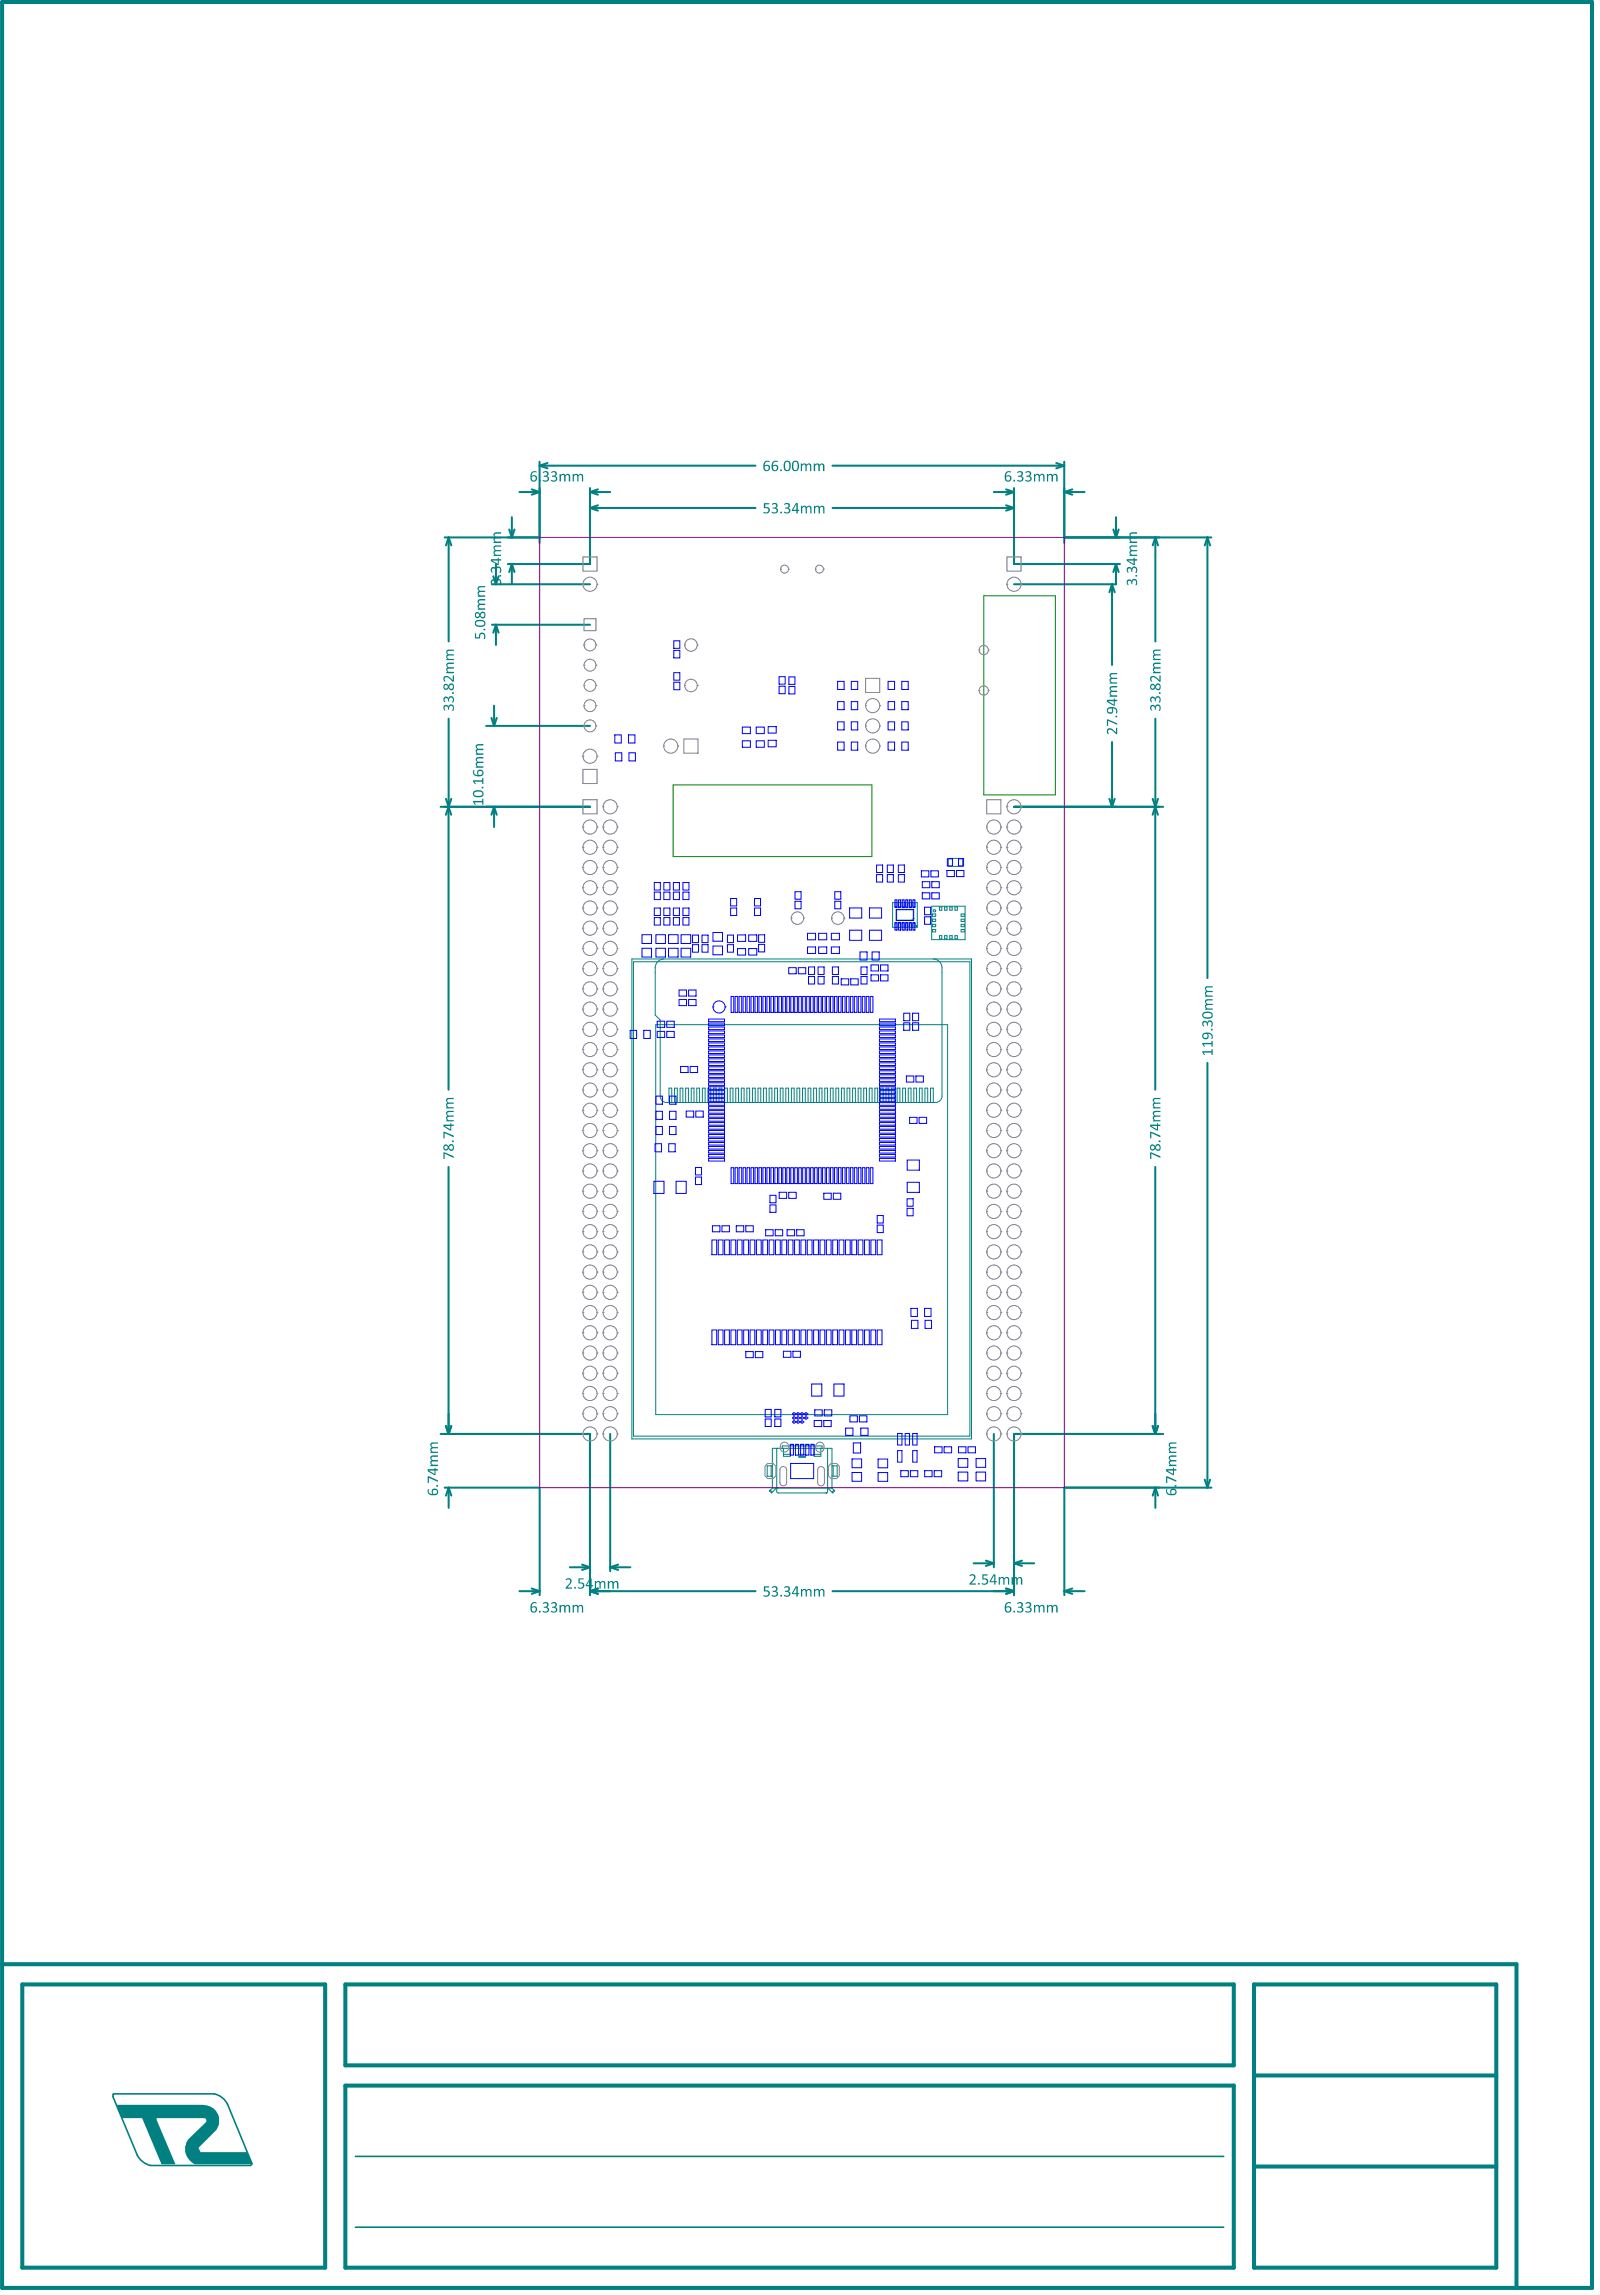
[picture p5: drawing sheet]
<svg xmlns="http://www.w3.org/2000/svg" width="668mm" height="958mm" viewBox="0 0 668 958" stroke-linecap="round" stroke-linejoin="round" font-family="sans-serif">
<g fill="none" stroke="#008080" stroke-width=".84">
<path d="M225.3 192.8v34M225.3 194.5l3.3 1.1M225.3 194.5h90.2M228.6 193.4l-3.3 1.1M347.6 194.5h96.8M441.1 193.4l3.3 1.1M444.4 192.8v34M444.4 194.5l-3.3 1.1M213.7 216v8.5M216.9 205.5h8.5M222 204.4l3.4 1.1M225.4 205.5l-3.4 1.1"/>
<path d="M225.4 203.8v20.7h-39.7M246.4 203.8v31.8h-34.3M246.4 205.5h8.4M246.4 212.1l3.3 1.2M246.4 205.5l3.3 1.1M246.4 212.1h69.1M249.7 211l-3.3 1.1M249.7 204.4l-3.3 1.1M347.7 212.1h75.8M415 205.5h8.5M420.1 211l3.4 1.1M420.1 204.4l3.4 1.1"/>
<path d="M423.5 203.8v31.8h44.2M423.5 212.1l-3.4 1.2M423.5 205.5l-3.4 1.1M444.5 205.5l3.3 1.1M444.5 205.5h8.4M447.8 204.4l-3.3 1.1M466 216v8.5M187.4 224.5v43.4M187.4 224.5l1.1 3.3M187.4 224.5l-1.2 3.3M207.1 235.6v8.4M212.6 221.1l1.1 3.4"/>
<path d="M213.7 235.6l1.2 3.3M213.7 235.6l-1.1 3.3M213.7 235.6v8.4M214.9 221.1l-1.2 3.4M444.5 224.5h61.4M464.9 221.1l1.1 3.4M466 235.6l1.2 3.3M466 235.6l-1.1 3.3M466 235.6v8.4h-42.5M467.2 221.1l-1.2 3.4M482.5 224.5v43.4M482.5 224.5l-1.1 3.3"/>
<path d="M482.5 224.5l1.1 3.3M504.2 224.5l1.1 3.3M504.2 224.5v184M504.2 224.5l-1.1 3.3M205.4 244h41M206 240.7l1.1 3.3M208.2 240.7l-1.1 3.3M464.4 244l1.1 3.3M464.4 244v33.7M464.4 244l-1.1 3.3M205.4 260.9h41M207.1 260.9l1.1 3.3"/>
<path d="M207.1 260.9l-1.1 3.3M207.1 260.9v8.5M205.2 299.8l1.1 3.4M206.3 294.7v8.5M207.4 299.8l-1.1 3.4M187.4 300.2v36.8l1.1-3.4M203 303.2h43.4M464.4 309.9v27.1M482.5 300.2l-.1 154.9M184 337h62.4M186.2 333.6l2.2 6.7M206.3 337l-1.1 3.3"/>
<path d="M206.3 337v8.4M206.3 337l1.1 3.3M423.5 337h62.3M463.3 333.6l1.1 3.4M465.5 333.6l-1.1 3.4M481.4 333.6l2.1 6.7M483.6 333.6l-2.3 6.7M186.2 340.3l1.1-3.3v118.1M504.2 443.9v177.4M187.3 487.4v111.5l1.2-3.3-1.1 3.3M482.4 487.4v111.5M184 598.9h62.4v67.3"/>
<path d="M186.2 595.6l1.2 3.3M187.4 590.4v8.5M254.8 598.9v57.3M415 598.9v55.7M481.3 595.6l1.2 3.3M483.6 595.6l-1.2 3.3M485.8 598.9h-62.3v67.3M503.1 618l1.1 3.3M505.3 618l-1.1 3.3M185.7 621.3h39.7v44.9M187.4 621.3l1.1 3.3M187.4 621.3v8.5"/>
<path d="M187.4 621.3l-1.2 3.3M482.5 621.3l-1.1 3.3M482.5 621.3v8.5M482.5 621.3l1.1 3.3M505.9 621.3h-61.4v44.9M237.9 654.6h8.5M243.1 653.5l3.3 1.1M246.4 654.6l-3.3 1.1M254.8 654.6l3.3 1.1M254.8 654.6h8.4M258.1 653.5l-3.3 1.1M406.6 652.9h8.4"/>
<path d="M411.7 651.8l3.3 1.1M415 652.9l-3.3 1.1M423.5 652.9l3.3 1.1M423.5 652.9h8.4M426.8 651.8l-3.3 1.1M216.9 664.6h8.5M222 663.4l3.4 1.2M225.4 664.6l-3.4 1.1M246.4 664.6h69.1M246.4 664.6l3.3 1.1M249.7 663.4l-3.3 1.2M347.7 664.6h75.8"/>
<path d="M420.1 663.4l3.4 1.2M423.5 664.6l-3.4 1.1M444.5 664.6l3.3 1.1M444.5 664.6h8.4M447.8 663.4l-3.3 1.2"/>
</g>
<g fill="#008080">
<path d="M470.8 242.2l.3-.1a1.1 1.1 0 0 1 1.5 .6l.4-.8 1.1-.1 .6 .5 .2 1a.81 .81 0 0 1-.8 1.1l.3-.7a.86 .86 0 0 0-.6-1.4 .86 .86 0 0 0-.9 1.1v.6h-.4v-.5a.8 .8 0 0 0-1.2-.8 .8 .8 0 0 0 0 1.4l-.4 .2-.4-.7z"/>
<path d="M470.8 237l.4-.2a1.03 1.03 0 0 1 1.4 .8v-.1a1.26 1.26 0 0 1 1.8-.7 1.26 1.26 0 0 1 .4 1.9l-.2 .6h-.5l.4-1.2a.83 .83 0 0 0-.9-.9 .83 .83 0 0 0-.7 1.1l-.1 .6-.3-.1v-.5a.83 .83 0 0 0-.6-.9 .83 .83 0 0 0-1 .5 .83 .83 0 0 0 .4 1l.1 .2a1.11 1.11 0 0 1-.9-1.4z"/>
<path d="M471.9 228l.5-.2 2.5 .1-.1 .4h-1.8a.73 .73 0 0 0-.9 .6 .73 .73 0 0 0 .6 .8l2.2 .1-.1 .4h-1.8a.73 .73 0 0 0-.9 .6 .73 .73 0 0 0 .6 .9h2.1l.1 .4-3.2 .1 .1-.5h.4l-.6-.9 .6-1-.6-.9z"/>
<path d="M471.9 222.6l.7-.3 2.3 .2-.1 .4h-1.8a.69 .69 0 0 0-.9 .5 .69 .69 0 0 0 .6 .8l2.2 .2-.1 .4h-1.8a.69 .69 0 0 0-.9 .6 .69 .69 0 0 0 .6 .8h2.1l.1 .4-3.2 .2v-.5h.5l-.2-.2a1.13 1.13 0 0 1 .2-1.8l-.6-.8z"/>
<path d="M178.6 616.6h.7l3.6 1.6v.6l-3.8-1.6v2.1h-.5z"/>
<path d="M180.1 608l2.8-.2v.6h-1.9a.7 .7 0 0 0-.9 .5 .7 .7 0 0 0 .6 .9h2.2v.6h-1.9a.7 .7 0 0 0-.8 .5 .7 .7 0 0 0 .5 .8h2.2v.6h-3.1l-.1-.4 .5-.1-.5-.8 .1-.6a.51 .51 0 0 0 .5-.5 .51 .51 0 0 0-.5-.5l-.1-.9z"/>
<path d="M180 602.6l2.9-.2v.5h-1.9a.74 .74 0 0 0-.8 .6 .74 .74 0 0 0 .5 .9h2.2v.5h-1.9a.74 .74 0 0 0-.8 .5 .74 .74 0 0 0 .5 .9h2.2v.5h-3.1l-.1-.3 .5-.2-.5-.7 .1-.6a.62 .62 0 0 0 .4-.6 .62 .62 0 0 0-.4-.6l-.1-.7z"/>
<path d="M226.9 669.3l1.2-.2a1.08 1.08 0 0 1 1 .9 1.08 1.08 0 0 1-.8 1.2l.6 .3a1.21 1.21 0 0 1 .2 1.4 1.21 1.21 0 0 1-1.3 .6h-.2a.58 .58 0 0 1-.8 0 .58 .58 0 0 1-.1-.8l.5 .3a.9 .9 0 0 0 1.5-.5 .9 .9 0 0 0-1.1-1h-.5v-.5h.5a.79 .79 0 0 0 .8-1.1 .79 .79 0 0 0-1.4 0h-.3z"/>
<path d="M230.4 669.3l.6-.2 1.1 .2a1.1 1.1 0 0 1 .4 1.1 1.1 1.1 0 0 1-.8 .8l.9 .5 .1 .9-.9 .9h-.9a.54 .54 0 0 1-.6-.2 .54 .54 0 0 1-.1-.6l.3 .2a.89 .89 0 0 0 1.4 0 .89 .89 0 0 0-.3-1.4h-1.1v-.5h.5a.79 .79 0 0 0 .8-1.1 .79 .79 0 0 0-1.4 0h-.2z"/>
<path d="M233.7 670.3h.5v.5l.5-.4a.92 .92 0 0 1 1.4 .5l.9-.6a1.03 1.03 0 0 1 1.1 1.2l-.1 2-.5-.1v-1.9a.69 .69 0 0 0-.5-.8 .69 .69 0 0 0-.8 .6l-.1 2.2-.5-.1v-1.9a.69 .69 0 0 0-.5-.8 .69 .69 0 0 0-.9 .6v2.1l-.5 .1z"/>
<path d="M239.1 670.3l.5 .1v.4l.6-.5h.8l.5 .6 .9-.6a1 1 0 0 1 1.1 1.2v2h-.5v-2a.73 .73 0 0 0-.6-.8 .73 .73 0 0 0-.8 .6v2.2h-.5v-2a.73 .73 0 0 0-.6-.8 .73 .73 0 0 0-.9 .6v2.2h-.5z"/>
<path d="M226.8 197l1-.2a1.1 1.1 0 0 1 1.3 .7 1.1 1.1 0 0 1-.8 1.4h.1a1.28 1.28 0 0 1 .6 1.8 1.28 1.28 0 0 1-1.8 .4l-.5-.3v-.4l.7 .3a.87 .87 0 0 0 1.4-.7 .87 .87 0 0 0-1.2-.9h-.4l-.1-.4 1-.1a.8 .8 0 0 0 .1-1.3 .8 .8 0 0 0-1.2 .2h-.3z"/>
<path d="M230.3 197l.7-.2a1.07 1.07 0 0 1 1.5 .6 1.07 1.07 0 0 1-.8 1.4l.2 .1a1.28 1.28 0 0 1 .6 1.8 1.28 1.28 0 0 1-1.9 .4l-.5-.2-.1-.4 .7 .1a.85 .85 0 0 0 1.4-.4 .85 .85 0 0 0-1.1-1.1h-.5v-.4l.6-.1a.79 .79 0 0 0 .7-1.1 .79 .79 0 0 0-1.4 0h-.2z"/>
<path d="M233.7 198h.5v.4l.5-.4h.8a.57 .57 0 0 0 .6 .4 .57 .57 0 0 0 .5-.4h1l.4 .5 .1 2.6h-.6v-1.9a.69 .69 0 0 0-.5-.9 .69 .69 0 0 0-.8 .7v2.1l-.6-.1v-1.8a.69 .69 0 0 0-.5-.9 .69 .69 0 0 0-.9 .7v2.1h-.5z"/>
<path d="M239.1 198h.5v.4l.5-.4h.9a.59 .59 0 0 0 .5 .4 .59 .59 0 0 0 .6-.4l.5-.1a1.03 1.03 0 0 1 .9 1.2v2h-.5v-1.9a.73 .73 0 0 0-.6-.8 .73 .73 0 0 0-.8 .6v2.1h-.5v-1.9a.73 .73 0 0 0-.6-.8 .73 .73 0 0 0-.9 .6v2.1h-.5z"/>
<path d="M487 616.6h.6l3.7 1.6v.6l-3.8-1.6v2.1h-.5z"/>
<path d="M488.5 608l2.8-.2v.6h-1.9a.69 .69 0 0 0-.9 .6 .69 .69 0 0 0 .6 .8h2.2v.6h-1.9a.69 .69 0 0 0-.9 .5 .69 .69 0 0 0 .6 .8h2.2v.6h-3.2v-.5h.5l-.5-.5v-.9a.51 .51 0 0 0 .5-.5 .51 .51 0 0 0-.5-.5l-.1-.8z"/>
<path d="M488.4 602.6l2.9-.2v.5h-2a.72 .72 0 0 0-.8 .7 .72 .72 0 0 0 .6 .8h2.2v.5h-2a.72 .72 0 0 0-.8 .6 .72 .72 0 0 0 .6 .8h2.2v.5h-3.2v-.4l.5-.1-.5-.4v-.9a.56 .56 0 0 0 .5-.6 .56 .56 0 0 0-.5-.5l-.1-.7z"/>
<path d="M185.3 481.3l4.1 1.6 .1 .6-3.8-1.6v2.2h-.5z"/>
<path d="M185.3 472.6l4.1 1.7 .1 .6-3.8-1.7v2.2h-.5z"/>
<path d="M186.8 464l2.7-.1v.6h-2a.73 .73 0 0 0-.7 .6 .73 .73 0 0 0 .5 .8h2.2v.5h-1.9a.74 .74 0 0 0-.8 .6 .74 .74 0 0 0 .5 .8h2.2v.5h-3.2v-.4h.5l-.5-.7v-.8l.6-.4-.6-.5v-.9z"/>
<path d="M186.6 458.7l2.9-.2v.5h-1.9a.74 .74 0 0 0-.8 .6 .74 .74 0 0 0 .5 .9h2.2v.5h-1.9a.74 .74 0 0 0-.8 .5 .74 .74 0 0 0 .5 .9h2.2v.5h-3.2v-.5h.5l-.5-1.2a.77 .77 0 0 0 .1-1.2l-.1-.8z"/>
<path d="M185.6 294.5a1.13 1.13 0 0 1 1.7 .7l.1-.5a1.37 1.37 0 0 1 2 0 1.37 1.37 0 0 1 0 1.9l-.6 .2 .2-.4a.87 .87 0 0 0 0-1.4 .87 .87 0 0 0-1.4 .5l-.1 .9h-.4v-.5a.81 .81 0 0 0-1.2-.8 .81 .81 0 0 0 0 1.5l.1 .1a1.26 1.26 0 0 1-.4-2.2z"/>
<path d="M185.6 291.1a1.13 1.13 0 0 1 1.7 .6l.1-.4a1.3 1.3 0 0 1 1.8-.3 1.3 1.3 0 0 1 .3 1.8l-.3 .6a.4 .4 0 0 1-.4-.4 .4 .4 0 0 1 .2-.4 .84 .84 0 0 0-.6-1.3 .84 .84 0 0 0-.9 1.1l-.1 .6-.3-.5a.8 .8 0 0 0-.5-.9 .8 .8 0 0 0-1 .4 .8 .8 0 0 0 .3 1l.1 .2a.91 .91 0 0 1-.8-1.4z"/>
<path d="M185.6 282.5l1.3-.2 2.1 1.8v-2h.6v2.6h-.7l-2.1-1.8a.94 .94 0 0 0-1.1 .5 .94 .94 0 0 0 .3 1.2l-.4 .1-.4-.8v-.8z"/>
<path d="M186.8 276.9l2.8-.1-.1 .5h-2a.68 .68 0 0 0-.7 .6 .68 .68 0 0 0 .6 .8h2.2l-.1 .5h-1.9a.69 .69 0 0 0-.8 .6 .69 .69 0 0 0 .6 .8h2.1l.1 .5-3.2 .1-.1-.5h.6l-.3-.4a.94 .94 0 0 1 .3-1.5l-.6-.7v-.7z"/>
<path d="M186.7 271.5l2.9-.1v.4h-2a.73 .73 0 0 0-.8 .6 .73 .73 0 0 0 .6 .8l2.2 .1v.5h-2a.73 .73 0 0 0-.8 .5 .73 .73 0 0 0 .6 .9h2.1l.1 .5h-3.3v-.4h.6l-.6-.7a.92 .92 0 0 1 .6-1.3l-.6-.6z"/>
<path d="M198.4 264.5h.4v1.6h1.2l.1-1.1 .8-.8h.8l.7 .4 .3 1.5a.52 .52 0 0 1-.1 .6 .52 .52 0 0 1-.7 0l.3-.6a.96 .96 0 0 0-1-1.3 .96 .96 0 0 0-.7 1.5v.4h-2.1z"/>
<path d="M199.8 250.4l2.8-.1v.5h-2a.68 .68 0 0 0-.7 .6 .68 .68 0 0 0 .6 .7l2.1 .1v.5h-2a.68 .68 0 0 0-.7 .6 .68 .68 0 0 0 .6 .8h2l.1 .6h-3.1v-.6h.5l-.5-.5v-.8a.59 .59 0 0 0 .4-.5 .59 .59 0 0 0-.3-.6l-.2-.7z"/>
<path d="M199.8 244.9l2.8-.1v.5h-1.8a.73 .73 0 0 0-.9 .6 .73 .73 0 0 0 .6 .8h2.1v.5h-1.8a.73 .73 0 0 0-.9 .6 .73 .73 0 0 0 .6 .9h2.1v.5h-3l-.1-.5h.5l-.4-.5a.95 .95 0 0 1 .4-1.4l-.6-.8z"/>
<path d="M205.4 242.1l1-.1 .7 .7a1.23 1.23 0 0 1 1.7-.7 1.23 1.23 0 0 1 .5 1.8 .4 .4 0 0 1-.1 .6 .4 .4 0 0 1-.6-.2l.3-.8a.81 .81 0 0 0-.8-1.1 .81 .81 0 0 0-.8 1.1v.6h-.4l-.1-.9-.5-.5a.92 .92 0 0 0-.9 .6 .92 .92 0 0 0 .3 1.1h-.5l-.3-.9 .1-.8z"/>
<path d="M205.2 237l1.2-.2 .6 .8 .3-.8 1.1-.2 .7 .5 .3 1.1a.81 .81 0 0 1-.8 1.1l.3-1a.81 .81 0 0 0-.8-1.1 .81 .81 0 0 0-.8 1.1l-.1 .6-.4-.1v-.5a.79 .79 0 0 0-1-.9 .79 .79 0 0 0-.1 1.5v.1a.57 .57 0 0 1-.6-.1 .57 .57 0 0 1-.1-.6z"/>
<path d="M206.4 228l2.9-.2v.5h-1.9a.68 .68 0 0 0-.8 .4 .68 .68 0 0 0 .3 .9l2.4 .1v.5h-1.9a.68 .68 0 0 0-.8 .4 .68 .68 0 0 0 .3 .9l2.4 .2v.5l-3.2-.1 .1-.4h.4l-.5-.7v-.6l.6-.6-.6-.7z"/>
<path d="M206.5 222.5l2.8-.2v.6h-1.9a.7 .7 0 0 0-.8 .5 .7 .7 0 0 0 .5 .8h2.2v.6h-1.9a.7 .7 0 0 0-.8 .5 .7 .7 0 0 0 .5 .9h2.2v.6h-3.1l-.1-.4 .5-.1-.4-.6a.83 .83 0 0 1 .5-1.3l-.6-.8z"/>
<path d="M480.4 481.3l4.1 1.6 .1 .6-3.8-1.6v2.2h-.5z"/>
<path d="M480.4 472.6l4.1 1.7 .1 .6-3.8-1.7v2.2h-.5z"/>
<path d="M481.9 464l2.7-.1v.6h-1.9a.73 .73 0 0 0-.8 .6 .73 .73 0 0 0 .5 .8h2.2v.5h-1.9a.74 .74 0 0 0-.8 .6 .74 .74 0 0 0 .5 .8h2.2v.5h-3.2l.1-.4h.4l-.5-.7 .1-.8 .5-.4-.5-.5-.1-.9z"/>
<path d="M481.7 458.7l2.9-.2v.5h-1.9a.74 .74 0 0 0-.8 .6 .74 .74 0 0 0 .5 .9h2.2v.5h-1.9a.74 .74 0 0 0-.8 .5 .74 .74 0 0 0 .5 .9h2.2v.5h-3.1v-.5h.4l-.5-1.2a.77 .77 0 0 0 .2-1.2l-.2-.8z"/>
<path d="M462.6 304.3l.7-.2 1 .2 1.7 1.6v-1.8l.5-.2v2.7l-.5-.1-2.1-1.7a.91 .91 0 0 0-1.2 .4 .91 .91 0 0 0 .4 1.3h-.5l-.4-.6v-1.1z"/>
<path d="M462.2 300.5l4.3 1.6v.5l-3.7-1.6v2.2h-.6z"/>
<path d="M463.8 286.7l2.7-.2v.6h-1.8a.7 .7 0 0 0-.9 .5 .7 .7 0 0 0 .6 .9h2.1v.5h-1.8a.7 .7 0 0 0-.9 .6 .7 .7 0 0 0 .6 .8h2.1v.6h-3.1v-.5h.4l-.5-.8 .1-.7a.43 .43 0 0 0 .5-.4 .43 .43 0 0 0-.4-.5l-.2-.9z"/>
<path d="M463.7 281.3l2.8-.2v.5h-1.9a.73 .73 0 0 0-.8 .6 .73 .73 0 0 0 .6 .8h2.1v.6h-1.9a.73 .73 0 0 0-.8 .6 .73 .73 0 0 0 .6 .8h2.1v.5h-3.1v-.4h.4l-.5-.8 .1-.7a.56 .56 0 0 0 .5-.5 .56 .56 0 0 0-.5-.6l-.1-.7z"/>
<path d="M480.7 294.5a1.13 1.13 0 0 1 1.7 .7l.2-.5a1.37 1.37 0 0 1 1.9 0 1.37 1.37 0 0 1 0 1.9l-.6 .2 .2-.4a.87 .87 0 0 0 0-1.4 .87 .87 0 0 0-1.4 .5v.9h-.5v-.5a.81 .81 0 0 0-1.2-.8 .81 .81 0 0 0 .1 1.5v.1a1.26 1.26 0 0 1-.4-2.2z"/>
<path d="M480.7 291.1a1.13 1.13 0 0 1 1.7 .6l.1-.4a1.3 1.3 0 0 1 1.8-.3 1.3 1.3 0 0 1 .3 1.8l-.3 .6a.4 .4 0 0 1-.4-.4 .4 .4 0 0 1 .3-.4 .84 .84 0 0 0-.7-1.3 .84 .84 0 0 0-.8 1.1l-.2 .6-.3-.5a.8 .8 0 0 0-.5-.9 .8 .8 0 0 0-1 .4 .8 .8 0 0 0 .4 1v.2a.91 .91 0 0 1-.8-1.4z"/>
<path d="M480.7 282.5l1.3-.2 2.2 1.8v-2h.5v2.6h-.7l-2.1-1.8a.94 .94 0 0 0-1.1 .5 .94 .94 0 0 0 .3 1.2l-.4 .1-.4-.8v-.8z"/>
<path d="M481.9 276.9l2.8-.1-.1 .5h-1.9a.68 .68 0 0 0-.8 .6 .68 .68 0 0 0 .6 .8h2.2l-.1 .5h-1.9a.69 .69 0 0 0-.8 .6 .69 .69 0 0 0 .6 .8h2.1l.1 .5-3.1 .1-.1-.5h.5l-.3-.4a.94 .94 0 0 1 .4-1.5l-.6-.7v-.7z"/>
<path d="M481.8 271.5l2.9-.1v.4h-2a.73 .73 0 0 0-.8 .6 .73 .73 0 0 0 .6 .8l2.2 .1v.5h-2a.73 .73 0 0 0-.8 .5 .73 .73 0 0 0 .6 .9h2.1l.1 .5h-3.2v-.4h.5l-.5-.7a.92 .92 0 0 1 .6-1.3l-.6-.6z"/>
<path d="M197.6 334.5h3.8v-.8l.4-.1 .1 2.4-.5-.1v-.8h-3.2l.5 .8-.5 .2z"/>
<path d="M197.6 325.9h3.8v-.9h.4l.1 2.4-.5-.1v-.8h-3.2l.5 .7v.3h-.5z"/>
<path d="M199 316.4l2.9-.1v.5h-1.9a.7 .7 0 0 0-.8 .5 .7 .7 0 0 0 .5 .8l2.2 .1v.5h-1.9a.7 .7 0 0 0-.8 .5 .7 .7 0 0 0 .5 .9h2.1l.1 .5h-3.2v-.4l.5-.1-.5-.6v-.7a.56 .56 0 0 0 .5-.5 .56 .56 0 0 0-.5-.6v-.8z"/>
<path d="M199.1 310.9l2.8-.1-.1 .6h-1.8a.62 .62 0 0 0-.7 .2 .62 .62 0 0 0 0 .8l.4 .3h2.2l-.1 .6h-1.8a.7 .7 0 0 0-.9 .5 .7 .7 0 0 0 .6 .8h2.2v.6h-3.2v-.5h.5l-.5-.7 .1-1 .5-.2-.6-.8v-.6z"/>
<path d="M502.1 439h3.8v-.8h.4l.1 2.3h-.5v-.9h-3.3l.6 .9-.4 .1-.8-1.2z"/>
<path d="M502.1 435.6h3.8v-.9h.4l.1 2.4h-.5v-1h-3.3l.6 1-.4 .1-.8-1.1z"/>
<path d="M502.4 426.5l.2-.1a1.1 1.1 0 0 1 1.6 .7l.4-.8 .7-.2 1 .6 .1 1.1a.71 .71 0 0 1-.7 1l.1-.5a.87 .87 0 0 0-.1-1.4 .87 .87 0 0 0-1.3 .6v.9h-.4v-.5a.8 .8 0 0 0-1.2-.9 .8 .8 0 0 0 0 1.5l-.3 .2-.5-.7z"/>
<path d="M503.6 417.5l2.8-.1-.1 .4-1.9 .1a.68 .68 0 0 0-.8 .6 .68 .68 0 0 0 .6 .7l2.2 .1v.5h-2a.68 .68 0 0 0-.8 .6 .68 .68 0 0 0 .6 .8h2.1l.1 .4-3.2 .1v-.4h.5l-.5-.6v-.9a.58 .58 0 0 0 .5-.5 .58 .58 0 0 0-.4-.6l-.2-.5z"/>
<path d="M503.4 412.2l3-.3-.1 .5h-1.8a.73 .73 0 0 0-.9 .6 .73 .73 0 0 0 .6 .8l2.2 .1-.1 .4h-1.8a.73 .73 0 0 0-.9 .6 .73 .73 0 0 0 .6 .9h2.1l.1 .4-3.2 .1v-.4l.5-.1-.3-.4a1.16 1.16 0 0 1 .3-1.6l-.6-.8z"/>
<path d="M236.4 659.4l1-.3a1.36 1.36 0 0 1 1.4 1 1.36 1.36 0 0 1-.7 1.6l-1.2 1.3h2l-.1 .5-2.6-.2 1.8-2.2a.94 .94 0 0 0-.2-1.4 .94 .94 0 0 0-1.4 .3z"/>
<path d="M241.6 659.2h2.2v.4h-1.7v1.3l1.7 .3 .1 1.6-.9 .7h-.9a.42 .42 0 0 1-.6-.1 .42 .42 0 0 1 .1-.6l.6 .3a1.01 1.01 0 0 0 1.2-1.2 1.01 1.01 0 0 0-1.6-.6h-.2z"/>
<path d="M248.4 660.3l.5 .1v.4l.5-.5h.9a.56 .56 0 0 0 .5 .5 .56 .56 0 0 0 .6-.4l.5-.1a.85 .85 0 0 1 .9 1.2l-.1 2-.4-.1v-1.8a.73 .73 0 0 0-.6-.9 .73 .73 0 0 0-.8 .6l-.1 2.2-.5-.1v-1.8a.73 .73 0 0 0-.5-.9 .73 .73 0 0 0-.9 .6v2.1l-.4 .1z"/>
<path d="M253.8 660.3h.5v.5l.3-.2a1.13 1.13 0 0 1 1.7 .2l.8-.5a1.02 1.02 0 0 1 1.2 1.2l-.1 2-.5-.1v-1.8a.69 .69 0 0 0-.6-.9 .69 .69 0 0 0-.8 .6v2.2l-.6-.1v-1.8a.69 .69 0 0 0-.5-.9 .69 .69 0 0 0-.8 .6v2.1l-.5 .1z"/>
<path d="M319.1 662.5l2.2 .2-.1 .3h-1.6v1.2l1.5 .2 .4 .8-.1 .8-.5 .6-1.2 .3a.61 .61 0 0 1-.6-.1 .61 .61 0 0 1-.2-.7l.6 .3 1.1-.2a1.08 1.08 0 0 0-.1-1.4 1.08 1.08 0 0 0-1.4-.1z"/>
<path d="M322.5 662.7l1.4-.2a1.03 1.03 0 0 1 .8 1 1.03 1.03 0 0 1-.8 1l.8 .5 .2 1.1-.9 .7h-1a.52 .52 0 0 1-.6-.1 .52 .52 0 0 1 0-.6l.8 .3a.84 .84 0 0 0 1.2-.8 .84 .84 0 0 0-1.2-.7l-.5-.1v-.4h.6a.76 .76 0 0 0 .7-1.1 .76 .76 0 0 0-1.3-.1l-.3 .1z"/>
<path d="M327.6 662.8l.7-.3a1.09 1.09 0 0 1 1.5 .6 1.09 1.09 0 0 1-.7 1.4l.3 .1a1.31 1.31 0 0 1 .3 1.9 1.31 1.31 0 0 1-1.9 .2l-.4-.1v-.5l1 .3a.81 .81 0 0 0 1.1-.8 .81 .81 0 0 0-1.1-.7h-.5l-.1-.5h1l.5-.5a.96 .96 0 0 0-.7-1 .96 .96 0 0 0-1.1 .4z"/>
<path d="M334.6 663.6l.3 .1v.4l.5-.4 .9-.1 .6 .6 .5-.5h1l.5 .7v2.4h-.5v-1.9a.68 .68 0 0 0-.5-.8 .68 .68 0 0 0-.8 .3l-.2 2.4h-.5v-1.9a.67 .67 0 0 0-.4-.8 .67 .67 0 0 0-.8 .3l-.2 2.4h-.5z"/>
<path d="M340 663.6l.4 .1v.4l.7-.5h.6a.71 .71 0 0 0 .6 .4 .71 .71 0 0 0 .6-.3 1 1 0 0 1 1.1 .2 1 1 0 0 1 .3 1v1.9h-.5v-1.8a.7 .7 0 0 0-.5-.9 .7 .7 0 0 0-.9 .5l-.1 2.2h-.5v-1.8a.69 .69 0 0 0-.4-.9 .69 .69 0 0 0-.8 .3l-.2 2.4h-.5z"/>
<path d="M319.1 210.1l2.2 .2-.2 .3h-1.5v1.2l1.4 .2 .5 .8-.5 1.4-1.1 .2a.65 .65 0 0 1-.7 .1 .65 .65 0 0 1-.3-.7l1.4 .1a.97 .97 0 0 0 .5-1.3 .97 .97 0 0 0-1.5-.4h-.3z"/>
<path d="M322.5 210.3l1.2-.3a1.07 1.07 0 0 1 1 1 1.07 1.07 0 0 1-.8 1.2l.6 .1a1.15 1.15 0 0 1 .4 1.2 1.15 1.15 0 0 1-.9 .9h-1a.52 .52 0 0 1-.6-.1 .52 .52 0 0 1 0-.6l.4 .1a.88 .88 0 0 0 1.5-.3 .88 .88 0 0 0-1.1-1.1h-.5v-.4h.5a.81 .81 0 0 0 .9-1.2 .81 .81 0 0 0-1.5 0h-.2z"/>
<path d="M327.7 210.3l1.1-.3a1.08 1.08 0 0 1 1.1 1 1.08 1.08 0 0 1-.8 1.2l.8 .4 .2 .7-.4 .9-1.2 .2a.81 .81 0 0 1-1.1-.7l.5 .1a.9 .9 0 0 0 1.6-.2 .9 .9 0 0 0-1.1-1.2h-.6v-.4h.5a.8 .8 0 0 0 .9-1.2 .8 .8 0 0 0-1.4 0h-.3z"/>
<path d="M334.5 211.2h.4v.5l.7-.5h.7a.59 .59 0 0 0 .5 .5 .59 .59 0 0 0 .6-.4l.3-.1a1.04 1.04 0 0 1 1.2 1.2l-.1 2h-.4l-.1-2a.68 .68 0 0 0-.6-.8 .68 .68 0 0 0-.8 .6v2.2h-.5v-2a.68 .68 0 0 0-.6-.8 .68 .68 0 0 0-.8 .6v2.2h-.5z"/>
<path d="M339.9 211.2l.5 .1v.4l.6-.5h.8l.5 .6 .9-.6a.95 .95 0 0 1 1.1 1.2v2h-.5v-1.9a.69 .69 0 0 0-.6-.9 .69 .69 0 0 0-.8 .6l-.1 2.2h-.5v-1.9a.73 .73 0 0 0-.5-.9 .73 .73 0 0 0-.9 .6v2.2h-.5z"/>
<path d="M424.9 669.4l1.3-.3a1.08 1.08 0 0 1 1 .9 1.08 1.08 0 0 1-.8 1.2l.8 .3 .1 1.3-.8 .7h-.7a.81 .81 0 0 1-1.1-.8l.8 .3a.86 .86 0 0 0 1.3-.6 .86 .86 0 0 0-1.1-.9h-.6v-.5h.6a.83 .83 0 0 0 .9-.6 .83 .83 0 0 0-.5-.9 .83 .83 0 0 0-1 .4h-.3z"/>
<path d="M428.4 669.4l1.2-.3a1.08 1.08 0 0 1 1 .9 1.08 1.08 0 0 1-.7 1.2l.2 .1a1.3 1.3 0 0 1 .4 1.9 1.3 1.3 0 0 1-1.9 .2l-.4-.2v-.5l.5 .2a.9 .9 0 0 0 1.5-.3 .9 .9 0 0 0-1-1.1h-.6v-.5h.5a.8 .8 0 0 0 .8-1.1 .8 .8 0 0 0-1.4 0h-.2z"/>
<path d="M431.8 670.3h.4v.5l.7-.5a.92 .92 0 0 1 1.3 .6l.8-.6a1.04 1.04 0 0 1 1.2 1.2l-.1 2h-.4l-.1-2a.68 .68 0 0 0-.6-.8 .68 .68 0 0 0-.7 .6l-.1 2.2h-.5v-2a.73 .73 0 0 0-.5-.8 .73 .73 0 0 0-.9 .6v2.1l-.5 .1z"/>
<path d="M437.2 670.3l.5 .1v.4l.6-.5h.8l.5 .6 .9-.6a1.04 1.04 0 0 1 1.2 1.2l-.1 2-.5-.1v-1.9a.69 .69 0 0 0-.6-.8 .69 .69 0 0 0-.8 .6l-.1 2.2h-.5v-2a.73 .73 0 0 0-.5-.8 .73 .73 0 0 0-.9 .6v2.2h-.5z"/>
<path d="M425.1 196.9l1.1-.1a1.09 1.09 0 0 1 1 1 1.09 1.09 0 0 1-.8 1.1l.9 .4v1.1l-.6 .6-1.2 .1a.54 .54 0 0 1-.6-.2 .54 .54 0 0 1-.1-.6l.5 .3a.88 .88 0 0 0 1.5-.4 .88 .88 0 0 0-1.1-1.1h-.6l.1-.5h.5a.77 .77 0 0 0 .8-.5 .77 .77 0 0 0-.5-1 .77 .77 0 0 0-.9 .4h-.3z"/>
<path d="M428.4 197l.7-.2a1.12 1.12 0 0 1 1.5 .6 1.12 1.12 0 0 1-.7 1.5l.3 .1a1.3 1.3 0 0 1 .3 1.8 1.3 1.3 0 0 1-1.8 .3l-.5-.3v-.4l.6 .2a.88 .88 0 0 0 1.5-.4 .88 .88 0 0 0-1.1-1.1h-.6l.1-.5h.5a.78 .78 0 0 0 .7-1.2 .78 .78 0 0 0-1.4 .1h-.2z"/>
<path d="M431.8 198h.4l.1 .4 .4-.4 .8-.1a.7 .7 0 0 0 1.2 .1l.7-.1 .7 .5 .1 2.7h-.5v-1.9a.73 .73 0 0 0-.6-.8 .73 .73 0 0 0-.8 .6v2.1h-.6v-1.9a.73 .73 0 0 0-.5-.8 .73 .73 0 0 0-.9 .6v2.1h-.5z"/>
<path d="M437.2 198h.5v.4l.8-.5 .6 .1a.57 .57 0 0 0 .5 .4 .57 .57 0 0 0 .6-.4l.2-.1a1.08 1.08 0 0 1 1.3 1.2l-.1 2h-.5v-1.9a.69 .69 0 0 0-.6-.8 .69 .69 0 0 0-.8 .6l-.1 2.1h-.5v-1.9a.73 .73 0 0 0-.5-.8 .73 .73 0 0 0-.9 .6v2.1h-.5z"/>
<path d="M334.4 193.6l.5 .1v.4l.6-.5h.8a.56 .56 0 0 0 .5 .5 .56 .56 0 0 0 .6-.4l.5-.1a.93 .93 0 0 1 .9 1.2v2h-.5v-2a.73 .73 0 0 0-.6-.8 .73 .73 0 0 0-.8 .6v2.2h-.5v-2a.73 .73 0 0 0-.6-.8 .73 .73 0 0 0-.9 .6v2.2h-.5z"/>
<path d="M339.9 193.6h.4v.5l.7-.5h.7a.65 .65 0 0 0 .5 .4 .65 .65 0 0 0 .6-.3l.3-.1a1.04 1.04 0 0 1 1.2 1.2l-.1 2-.5-.1v-1.9a.68 .68 0 0 0-.6-.8 .68 .68 0 0 0-.8 .6v2.2l-.5-.1v-1.9a.69 .69 0 0 0-.6-.8 .69 .69 0 0 0-.8 .6v2.1l-.5 .1z"/>
<path d="M405 657.8l1.3-.4a1.58 1.58 0 0 1 1.1 1.5 1.58 1.58 0 0 1-1 1.5l-.8 .9h1.9l-.1 .5h-2.5v-.6l1.8-1.9a.99 .99 0 0 0-.4-1.3 .99 .99 0 0 0-1.3 .3z"/>
<path d="M410.3 657.5l2.1 .1-.1 .4h-1.6v1.2l1.3 .1 .7 .8-.3 1.3-.7 .4h-.9a.49 .49 0 0 1-.6 0 .49 .49 0 0 1-.1-.6l1 .2a.96 .96 0 0 0 .9-1.3 .96 .96 0 0 0-1.5-.4h-.3z"/>
<path d="M417.1 658.6l.5 .1v.4l.4-.4 .8-.1 .6 .6 .9-.6a1.02 1.02 0 0 1 1.1 1.3v1.9h-.5v-1.9a.73 .73 0 0 0-.6-.9 .73 .73 0 0 0-.8 .6v2.2h-.5v-1.9a.73 .73 0 0 0-.6-.9 .73 .73 0 0 0-.8 .6v2.2h-.5z"/>
<path d="M422.5 658.6l.5 .1v.4l.5-.4a.88 .88 0 0 1 1.3 .5l.9-.6a1.03 1.03 0 0 1 1.2 1l-.1 2.2-.5-.1v-1.8a.69 .69 0 0 0-.5-.9 .69 .69 0 0 0-.8 .6v2.2h-.6v-1.9a.69 .69 0 0 0-.6-.9 .69 .69 0 0 0-.8 .6v2.1l-.6 .1z"/>
<path d="M48.7 879.1h35.9a6.6 6.6 0 0 1 6.2 3.4 6.6 6.6 0 0 1-.3 7l-7.6 7.6 .9 1.7h19.3l2 5.1h-23.7a7.4 7.4 0 0 1-4.1-7.6l1.3-2.8 7.6-7.3-.3-1.3-.5-.3h-20v.8l7.9 18.5h-5.9l-8-19.3h-8.4z"/>
<path d="M470.6 233.5h2.8v-.6h.4l.1 .6h.9l.1 .5-1 .1v1.8l-.6 .1-2.7-1.6zM471 234.1l2.4 1.4v-1.4z"/>
<path d="M178.7 621.9h.5l-.1 1.4 .8 .6 .6 .1-.2-1.5 .8-.8 1.4 .2 .5 1.4a2.3 2.3 0 0 1-3.2 1.1l-.7-.3-.5-.8zM180.7 623.2a.9 .9 0 0 0 1.8 0 .9 .9 0 0 0-1.8 0z"/>
<path d="M178.7 613.6h2.8v-.5l.4-.1v.6h1v.6h-1v1.8l-.4 .1-2.8-1.6zM179.1 614.2l2.4 1.4v-1.4z"/>
<path d="M222.3 669.3l1.1-.2a.47 .47 0 0 1 .5 0 .47 .47 0 0 1 .1 .6l-.8-.2-.7 .3-.5 1.3 1-.3 .8 .2 .5 .6-.1 1.1a1.55 1.55 0 0 1-2.1 .6 1.55 1.55 0 0 1-.6-2.1l.2-1.1zM222 672.1a.86 .86 0 0 0 1.7 0 .86 .86 0 0 0-1.7 0z"/>
<path d="M222.2 197l1.1-.2a.45 .45 0 0 1 .6 0 .45 .45 0 0 1 .1 .6h-1.4l-.6 1.2 1.5-.1 .7 .6v1.2l-.8 .8a1.59 1.59 0 0 1-1.7-.5 1.59 1.59 0 0 1-.2-1.8l.1-.8zM222 199.8a.88 .88 0 0 0 1.7 0 .88 .88 0 0 0-1.7 0z"/>
<path d="M487.1 621.9h.4l-.1 1.1 .8 .9 .7 .1-.3-1.5 .9-.8 1.3 .2 .5 .8a1.6 1.6 0 0 1-.6 1.6 1.6 1.6 0 0 1-1.7 .2l-.9-.1-.9-.6-.2-.5zM489.1 623.2a.88 .88 0 0 0 1.7 0 .88 .88 0 0 0-1.7 0z"/>
<path d="M487 613.6h2.8v-.5l.4-.1v.6h1.1v.6h-1.1v1.8l-.4 .1-2.8-1.6zM487.5 614.2l2.3 1.4v-1.4z"/>
<path d="M185.6 478.1h1.1l.6 .7 .8-1 .9 .2 .6 .9-.1 1.1-.5 .5a1.25 1.25 0 0 1-1.7-.8l-.1 .1a1.21 1.21 0 0 1-1.9 .2 1.21 1.21 0 0 1 .3-1.9zM185.5 479.2a.71 .71 0 0 0 1.4 0 .71 .71 0 0 0-1.4 0zM187.6 479.2a.83 .83 0 0 0 1.6 0 .83 .83 0 0 0-1.6 0z"/>
<path d="M185.3 469.7h2.7v-.5l.5-.1v.6h1v.6h-1v1.8h-.6l-2.6-1.6zM185.7 470.3l2.3 1.3v-1.3z"/>
<path d="M185.6 285.8l.2-.1a1.13 1.13 0 0 1 1.5 .7l.2-.4a1.2 1.2 0 0 1 1.6-.3 1.2 1.2 0 0 1 .5 1.6l-.2 .5a1.11 1.11 0 0 1-1.2 .5 1.11 1.11 0 0 1-.8-.9l-.8 .7-.9-.1-.5-.7v-.9zM185.6 286.9a.71 .71 0 0 0 1.4 0 .71 .71 0 0 0-1.4 0zM187.6 286.8a.85 .85 0 0 0 1.7 0 .85 .85 0 0 0-1.7 0z"/>
<path d="M198.8 259.1l2.8-.1 .6 .2 .4 .7a1.7 1.7 0 0 1-2.3 1.9l-1-.1a1.51 1.51 0 0 1-.5-2.6zM199.1 259.6l-.2 .3a1.27 1.27 0 0 0 .5 1.3 1.27 1.27 0 0 0 1.5 0h.5a.91 .91 0 0 0 .8-1.2 .91 .91 0 0 0-1.3-.5z"/>
<path d="M198.6 255.8h.1a1.18 1.18 0 0 1 1.7 .6l.3-.4a1.17 1.17 0 0 1 1.6-.4 1.17 1.17 0 0 1 .4 1.6 1.14 1.14 0 0 1-1 1.2 1.14 1.14 0 0 1-1.3-1 1.2 1.2 0 0 1-1.8 .4 1.2 1.2 0 0 1 0-1.9zM198.7 256.9a.7 .7 0 0 0 1.4 0 .7 .7 0 0 0-1.4 0zM200.8 256.9a.85 .85 0 0 0 1.6 0 .85 .85 0 0 0-1.6 0z"/>
<path d="M205 233.5h2.9v-.6h.4v.6h1v.5l-1 .1v1.9h-.5l-2.7-1.6zM205.5 234.1l2.4 1.4v-1.4z"/>
<path d="M480.7 478.1h1.1l.6 .7 .8-1 1 .2 .5 .9-.1 1.1-.4 .5a1.25 1.25 0 0 1-1.8-.8l-.1 .1a1.21 1.21 0 0 1-1.9 .2 1.21 1.21 0 0 1 .3-1.9zM480.6 479.2a.75 .75 0 0 0 1.5 0 .75 .75 0 0 0-1.5 0zM482.7 479.2a.85 .85 0 0 0 1.7 0 .85 .85 0 0 0-1.7 0z"/>
<path d="M480.4 469.7h2.8v-.5l.4-.1v.6h1v.6h-1v1.8h-.6l-2.6-1.6zM480.8 470.3l2.4 1.3v-1.3z"/>
<path d="M462.8 295.6l.7-.3 2.1 .2 .9 1v.9a.34 .34 0 0 1 .1 .5 .34 .34 0 0 1-.5 0 .34 .34 0 0 1 0-.5l-.1-.9-.8-.6h-.6l.3 1.3a1.4 1.4 0 0 1-2.2 .6 1.4 1.4 0 0 1 .1-2.2zM463 296.1a.85 .85 0 0 0 0 1.3 .85 .85 0 0 0 1.3-.3 .85 .85 0 0 0-.5-1.2z"/>
<path d="M462.3 292.3h2.8v-.6h.4v.6h1v.5h-1v1.9l-.4 .1-2.8-1.6zM462.8 292.8l2.3 1.5v-1.5z"/>
<path d="M480.7 285.8l.2-.1a1.13 1.13 0 0 1 1.5 .7l.3-.4a1.2 1.2 0 0 1 1.6-.3 1.2 1.2 0 0 1 .4 1.6l-.2 .5a1.11 1.11 0 0 1-1.1 .5 1.11 1.11 0 0 1-.9-.9l-.8 .7-.9-.1-.5-.7v-.9zM480.7 286.9a.71 .71 0 0 0 1.4 0 .71 .71 0 0 0-1.4 0zM482.8 286.8a.81 .81 0 0 0 1.6 0 .81 .81 0 0 0-1.6 0z"/>
<path d="M198 330.4l.9-.4 1.7 .1a1.48 1.48 0 0 1 1.3 1.8 1.48 1.48 0 0 1-2 1.1l-1.3-.1-1-.7-.1-1zM198.3 330.8l-.3 .4 .2 .9 .7 .3 2-.2a.93 .93 0 0 0 .4-1.2 .93 .93 0 0 0-1.3-.4z"/>
<path d="M197.6 321.7h.6v1.5l1 .5h.3l-.2-1.7 .6-.5h1.2l.8 1a1.59 1.59 0 0 1-2.1 1.8l-1.1-.2-.9-.6-.3-.9zM200 322.1l-.3 .7a.89 .89 0 0 0 .9 .9 .89 .89 0 0 0 .8-.9 .93 .93 0 0 0-1.4-.7z"/>
<path d="M502.5 431.6l.8-.4 2 .1 1 .8 .1 1.1a.39 .39 0 0 1 0 .5 .39 .39 0 0 1-.6 0l.2-.8-.2-.6-1.3-.5 .2 1.3-.3 .7-.4 .2-1.4-.1-.6-1zM502.8 432a.83 .83 0 0 0 .1 1.3 .83 .83 0 0 0 1.2-.3 .83 .83 0 0 0-.5-1.2z"/>
<path d="M502.4 423l1.5-.5 1.6 .1a1.52 1.52 0 0 1 .9 2 1.52 1.52 0 0 1-1.9 .9l-1.5-.2-.7-.5-.3-1.2zM502.8 423.3l-.3 .7 .5 .7 2.2 .1a.94 .94 0 0 0 .7-1.2 .94 .94 0 0 0-1.3-.5z"/>
<path d="M246.2 659.2h.9v2.8l.6 .1-.1 .4h-.5l-.1 1h-.4v-1l-2-.1v-.5zM246.5 659.6l-1.4 2.4h1.5z"/>
<path d="M332.3 662.5l.9 .1v2.8h.5v.4h-.5v1h-.6v-1h-1.9v-.6zM332.6 663l-1.4 2.4h1.4z"/>
<path d="M332.3 210.1h.9v2.8l.5 .1v.4h-.5l-.1 1h-.5v-1h-1.9v-.6zM332.6 210.6l-1.4 2.3h1.4z"/>
<path d="M420.3 669.3l1.1-.2a.42 .42 0 0 1 .5 0 .42 .42 0 0 1 0 .6l-1-.1-.7 .9-.1 .6 1.1-.3 .7 .2 .5 .5-.4 1.6-1.2 .4a2.11 2.11 0 0 1-1.2-2.7zM420.1 672.1a.86 .86 0 0 0 1.7 0 .86 .86 0 0 0-1.7 0z"/>
<path d="M420.4 196.9l.7-.1a.63 .63 0 0 1 .7-.1 .63 .63 0 0 1 .3 .6l-1.1-.1-.8 .9-.1 .6 1.4-.2 .9 .7-.3 1.5-.7 .4a1.61 1.61 0 0 1-1.6-.6 1.61 1.61 0 0 1-.2-1.7l.1-.8zM420.1 199.8a.85 .85 0 0 0 1.7 0 .85 .85 0 0 0-1.7 0z"/>
<path d="M319.4 192.7l1.1-.3a.45 .45 0 0 1 .6 0 .45 .45 0 0 1 .1 .6h-1.3l-.6 1.4 .9-.3 1 .2 .4 .8-.1 .8-.9 .9h-.9l-.7-.5-.3-1 .2-1.8zM319.3 195.5a.86 .86 0 0 0 1.7 0 .86 .86 0 0 0-1.7 0z"/>
<path d="M322.9 192.7l1.1-.3a.45 .45 0 0 1 .6 0 .45 .45 0 0 1 0 .6l-.4-.1a1.24 1.24 0 0 0-1.4 1.5l1.2-.2a1.25 1.25 0 0 1 .8 1.9l-.8 .7a1.75 1.75 0 0 1-1.8-2.6zM322.7 195.5a.9 .9 0 0 0 1.8 0 .9 .9 0 0 0-1.8 0z"/>
<path d="M327.8 192.6l1.3-.2 .8 .6 .3 .8-.2 2.1a1.48 1.48 0 0 1-1.9 .8 1.48 1.48 0 0 1-.9-1.9l.2-1.6zM328.3 193l-.5 .8 .1 1.8a.92 .92 0 0 0 1.3 .6 .92 .92 0 0 0 .4-1.3v-.8a.95 .95 0 0 0-.3-1 .95 .95 0 0 0-1-.1z"/>
<path d="M331.3 192.6l1.3-.2 .8 .6 .3 .9-.2 2a1.48 1.48 0 0 1-1.9 .9 1.48 1.48 0 0 1-.9-2l.1-1.3zM331.7 193l-.4 .8 .1 1.8a.89 .89 0 0 0 1.1 .7 .89 .89 0 0 0 .6-1.2v-1.3a.89 .89 0 0 0-.4-.8 .89 .89 0 0 0-1 0z"/>
<path d="M414.9 657.5h.8v2.9h.6v.4h-.6v1h-.5v-1h-1.9v-.5zM415.1 658l-1.3 2.4h1.4z"/>
<circle cx="474.5" cy="240.5" r=".41"/>
<circle cx="182.6" cy="620.6" r=".39"/>
<circle cx="225.4" cy="673.1" r=".42"/>
<circle cx="225.4" cy="200.7" r=".38"/>
<circle cx="490.9" cy="620.6" r=".39"/>
<circle cx="189.1" cy="476.7" r=".39"/>
<circle cx="189.2" cy="289.5" r=".41"/>
<circle cx="202.3" cy="263" r=".38"/>
<circle cx="209" cy="240.5" r=".38"/>
<circle cx="484.3" cy="476.7" r=".39"/>
<circle cx="466.2" cy="299.2" r=".39"/>
<circle cx="484.3" cy="289.5" r=".41"/>
<circle cx="201.5" cy="329" r=".38"/>
<circle cx="506" cy="430" r=".4"/>
<circle cx="240.1" cy="663.2" r=".38"/>
<circle cx="326.2" cy="666.4" r=".4"/>
<circle cx="326.2" cy="214.1" r=".42"/>
<circle cx="423.5" cy="673.1" r=".37"/>
<circle cx="423.5" cy="200.7" r=".38"/>
<circle cx="326.1" cy="196.4" r=".39"/>
<circle cx="408.7" cy="661.5" r=".38"/>
</g>
<path d="M47.5 874.5h42a8 8 0 0 1 5.5 4.3l10.1 24.6v.5l-.5 .5h-41.7a8.4 8.4 0 0 1-5.6-4.3l-10.1-24.3zM148.4 900.6h362.6M148.4 930.2h362.6" fill="none" stroke="#008080" stroke-width=".68"/>
<g fill="none" stroke="#008080" stroke-width=".42">
<path d="M396 358.5h6v3.3h-6zM372.8 377h10.3v10.3h-10.3zM373.8 376.9h.8v1.7h-.8zM374.4 380h7v3.6l-.7 .7h-6.3zM375.3 376.9h.8v1.7h-.8zM376.7 376.9h.9v1.7h-.9zM378.2 376.9h.9v1.7h-.9zM379.7 376.9h.9v1.7h-.9zM381.2 376.9h.9v1.7h-.9zM389.1 378.5h13.9v13.9h-13.9zM392.3 378.8h1v1.3h-1zM394.5 378.8h1v1.3h-1z"/>
<path d="M396.6 378.8h1v1.3h-1zM398.8 378.8h1v1.3h-1zM373.8 387.4v-1.8h.8v1.8M375.3 387.4v-1.8h.8v1.8M376.7 387.4v-1.8h.9v1.8M378.2 387.4v-1.8h.9v1.8M379.7 387.4v-1.8h.9v1.8M381.2 387.4v-1.8h.9v1.8M381.4 383.6h.1M389.4 388.2h1.3v1h-1.3zM389.4 383.9h1.3v1h-1.3zM389.4 381.7h1.3v1h-1.3z"/>
<path d="M389.4 386h1.3v1h-1.3zM392.3 390.8h1v1.3h-1zM394.5 390.8h1v1.3h-1zM396.6 390.8h1v1.3h-1zM398.8 390.8h1v1.3h-1zM401.4 388.2h1.3v1h-1.3zM401.4 383.9h1.3v1h-1.3zM401.4 381.7h1.3v1h-1.3zM401.4 386h1.3v1h-1.3zM263.9 400.5h141.8v200.5h-141.8zM264.5 401.7h140.5v198.1h-140.5zM389.7 400.5a3.7 3.7 0 0 1 3.7 3.7v53.6l-.3 1.2-.7 .9-1.7 .6h-112.4l-1.1-.3-1.3-1.2-.2-1.2v-31.8l-2.1-2.1v-19.7a3.7 3.7 0 0 1 3.7-3.7"/>
<path d="M273.8 428h121.9v162.8h-121.9zM279.4 460.5v-6h1.1v6M281.7 460.5v-6h1.1v6M284 460.5v-6h1.2v6M286.3 460.5v-6h1.2v6M288.7 460.5v-6h1.1v6M291 460.5v-6h1.1v6M293.3 460.5v-6h1.2v6M295.6 460.5v-6h1.2v6M297.9 460.5v-6h1.2v6M300.3 460.5v-6h1.1v6M302.6 460.5v-6h1.2v6"/>
<path d="M304.9 460.5v-6h1.2v6M307.2 460.5v-6h1.2v6M309.6 460.5v-6h1.1v6M311.9 460.5v-6h1.2v6M314.2 460.5v-6h1.2v6M316.5 460.5v-6h1.2v6M318.9 460.5v-6h1.1v6M321.2 460.5v-6h1.1v6M323.5 460.5v-6h1.2v6M325.8 460.5v-6h1.2v6M328.2 460.5v-6h1.1v6M330.5 460.5v-6h1.1v6"/>
<path d="M332.8 460.5v-6h1.2v6M335.1 460.5v-6h1.2v6M337.5 460.5v-6h1.1v6M339.8 460.5v-6h1.1v6M342.1 460.5v-6h1.2v6M344.4 460.5v-6h1.2v6M346.7 460.5v-6h1.2v6M349.1 460.5v-6h1.1v6M351.4 460.5v-6h1.2v6M353.7 460.5v-6h1.2v6M356 460.5v-6h1.2v6M358.4 460.5v-6h1.1v6"/>
<path d="M360.7 460.5v-6h1.2v6M363 460.5v-6h1.2v6M365.3 460.5v-6h1.2v6M367.7 460.5v-6h1.1v6M370 460.5v-6h1.1v6M372.3 460.5v-6h1.2v6M374.6 460.5v-6h1.2v6M377 460.5v-6h1.1v6M379.3 460.5v-6h1.1v6M381.6 460.5v-6h1.2v6M383.9 460.5v-6h1.2v6M386.3 460.5v-6h1.1v6"/>
<path d="M388.6 460.5v-6h1.1v6M322 612.2v4.3M322.5 612.2h-2.1v4.3h2.1M324.4 604.9h.1M324.4 604.9l.2 18.4 20.3 .2M326.7 604.9v-1h16.6v1M327.2 604.9v3.3h2.8v-3.3M327.2 607.4h2.8M330.2 603.9v-.5h1v.5M332.3 603.9v-.5h1v.5M333.7 608.2h2.6M333.9 607.5h2.2l.2 1h-2.6z"/>
<path d="M334.5 603.9v-.5h1v.5M336.6 603.9v-.5h1v.5M338.8 603.9v-.5h1v.5M340 604.9v3.3h2.8v-3.3M340 607.4h2.8M345.6 604.9v18l-.7 .6M347.4 612.2h2.2v4.3h-2.2M347.9 612.2v4.3M321.7 622.4l.8 .8M322.5 621.5l-1.1 1.2 .8 .8 1.7-1.6v-.4M322.5 621.5v-16.6h24.9v16.6M322.5 621.5h24.9"/>
<path d="M324.4 621.5h.1M344.9 623.5h.1M346.1 621.5v.4l1.7 1.6 .8-.8-1.2-1.2M348.3 622.4l-.9 .8"/>
<circle cx="382.6" cy="386.8" r=".33"/>
<circle cx="390.2" cy="380.4" r=".5"/>
</g>
<path d="M.9 .8h663.9v954.7h-663.9zM.9 820.3h632.4v135.2M9.3 828.8h126.5v118.3h-126.5zM144.2 828.8h371v33.8h-371zM523.7 828.8h101.2v118.3h-101.2zM144.2 871h371v76.1h-371zM523.7 866.8h101.2M523.7 904.8h101.2" fill="none" stroke="#008080" stroke-width="1.7"/>
<path d="M225.4 224.5h219.1v396.8h-219.1z" fill="none" stroke="#800080" stroke-width=".42"/>
<path d="M410.8 248.8h29.9v83.2h-29.9zM281.1 327.8h83v30h-83z" fill="none" stroke="#008000" stroke-width=".42"/>
<g fill="none" stroke="#808080" stroke-width=".42">
<path d="M243.4 232.6h5.9v5.9h-5.9zM326 237.7h.1M326 237.7a1.66 1.66 0 0 0 1.6 1.6 1.66 1.66 0 0 0 1.7-1.6M326 237.7a1.66 1.66 0 0 1 1.6-1.7 1.66 1.66 0 0 1 1.7 1.7M329.3 237.7h.1M340.5 237.7h.1M340.5 237.7a1.66 1.66 0 0 0 1.7 1.6 1.66 1.66 0 0 0 1.7-1.6M340.5 237.7a1.66 1.66 0 0 1 1.7-1.7 1.66 1.66 0 0 1 1.7 1.7M343.9 237.7h.1M420.5 232.6h5.9v5.9h-5.9zM243.4 244h.1M243.4 244a2.95 2.95 0 0 0 3 3 2.95 2.95 0 0 0 2.9-3"/>
<path d="M243.4 244a2.95 2.95 0 0 1 3-2.9 2.95 2.95 0 0 1 2.9 2.9M243.9 258.4h5v5h-5zM249.3 244h.1M420.5 244h.1M420.5 244a2.95 2.95 0 0 0 3 3 2.95 2.95 0 0 0 2.9-3M420.5 244a2.95 2.95 0 0 1 3-2.9 2.95 2.95 0 0 1 2.9 2.9M426.4 244h.1M243.9 277.8a2.49 2.49 0 0 0 2.5 2.5 2.49 2.49 0 0 0 2.5-2.5M243.9 277.8a2.49 2.49 0 0 1 2.5-2.5 2.49 2.49 0 0 1 2.5 2.5M243.9 269.4a2.49 2.49 0 0 0 2.5 2.5 2.49 2.49 0 0 0 2.5-2.5M243.9 269.4a2.49 2.49 0 0 1 2.5-2.5 2.49 2.49 0 0 1 2.5 2.5M243.9 277.8h.1"/>
<path d="M243.9 269.4h.1M248.9 277.8h.1M248.9 269.4h.1M285.9 269.4h.1M285.9 269.4a2.61 2.61 0 0 0 2.7 2.6 2.61 2.61 0 0 0 2.6-2.6M285.9 269.4a2.61 2.61 0 0 1 2.7-2.6 2.61 2.61 0 0 1 2.6 2.6M291.2 269.4h.1M408.9 271.5h.1M408.9 271.5a1.94 1.94 0 0 0 1.9 1.9 1.94 1.94 0 0 0 1.9-1.9M408.9 271.5a1.94 1.94 0 0 1 1.9-2 1.94 1.94 0 0 1 1.9 2M412.7 271.5h.1M243.9 294.7a2.49 2.49 0 0 0 2.5 2.5 2.49 2.49 0 0 0 2.5-2.5"/>
<path d="M243.9 294.7a2.49 2.49 0 0 1 2.5-2.5 2.49 2.49 0 0 1 2.5 2.5M243.9 286.3a2.49 2.49 0 0 0 2.5 2.5 2.49 2.49 0 0 0 2.5-2.5M243.9 286.3a2.49 2.49 0 0 1 2.5-2.5 2.49 2.49 0 0 1 2.5 2.5M243.9 294.7h.1M243.9 286.3h.1M248.9 294.7h.1M248.9 286.3h.1M285.9 286.3h.1M285.9 286.3a2.61 2.61 0 0 0 2.7 2.6 2.61 2.61 0 0 0 2.6-2.6M285.9 286.3a2.61 2.61 0 0 1 2.7-2.6 2.61 2.61 0 0 1 2.6 2.6M291.2 286.3h.1M361.5 283.3h5.9v5.9h-5.9z"/>
<path d="M361.5 294.7h.1M361.5 294.7a2.95 2.95 0 0 0 2.9 3 2.95 2.95 0 0 0 3-3M361.5 294.7a2.95 2.95 0 0 1 2.9-2.9 2.95 2.95 0 0 1 3 2.9M367.4 294.7h.1M408.9 288.4h.1M408.9 288.4a1.94 1.94 0 0 0 1.9 1.9 1.94 1.94 0 0 0 1.9-1.9M408.9 288.4a1.94 1.94 0 0 1 1.9-2 1.94 1.94 0 0 1 1.9 2M412.7 288.4h.1M243.4 315.8h.1M243.4 315.8a2.95 2.95 0 0 0 3 3 2.95 2.95 0 0 0 2.9-3M243.4 315.8a2.95 2.95 0 0 1 3-2.9 2.95 2.95 0 0 1 2.9 2.9M243.9 303.2a2.49 2.49 0 0 0 2.5 2.5 2.49 2.49 0 0 0 2.5-2.5"/>
<path d="M243.9 303.2a2.49 2.49 0 0 1 2.5-2.5 2.49 2.49 0 0 1 2.5 2.5M243.9 303.2h.1M248.9 303.2h.1M249.3 315.8h.1M277.2 311.6h.1M277.2 311.6a2.95 2.95 0 0 0 2.9 3 2.95 2.95 0 0 0 3-3M277.2 311.6a2.95 2.95 0 0 1 2.9-2.9 2.95 2.95 0 0 1 3 2.9M283.1 311.6h.1M285.6 308.7h5.9v5.9h-5.9zM361.5 311.6h.1M361.5 311.6a2.95 2.95 0 0 0 2.9 3 2.95 2.95 0 0 0 3-3M361.5 311.6a2.95 2.95 0 0 1 2.9-2.9 2.95 2.95 0 0 1 3 2.9"/>
<path d="M361.5 303.2h.1M361.5 303.2a2.95 2.95 0 0 0 2.9 2.9 2.95 2.95 0 0 0 3-2.9M361.5 303.2a2.95 2.95 0 0 1 2.9-3 2.95 2.95 0 0 1 3 3M367.4 311.6h.1M367.4 303.2h.1M243.4 334h5.9v5.9h-5.9zM243.4 321.3h5.9v5.9h-5.9zM251.9 337h.1M251.9 337a2.95 2.95 0 0 0 2.9 2.9 2.95 2.95 0 0 0 3-2.9M251.9 337a2.95 2.95 0 0 1 2.9-3 2.95 2.95 0 0 1 3 3M257.8 337h.1M412.1 334h5.9v5.9h-5.9z"/>
<path d="M420.5 337h.1M420.5 337a2.95 2.95 0 0 0 3 2.9 2.95 2.95 0 0 0 2.9-2.9M420.5 337a2.95 2.95 0 0 1 3-3 2.95 2.95 0 0 1 2.9 3M426.4 337h.1M243.4 345.4h.1M243.4 345.4a2.95 2.95 0 0 0 3 3 2.95 2.95 0 0 0 2.9-3M243.4 345.4a2.95 2.95 0 0 1 3-2.9 2.95 2.95 0 0 1 2.9 2.9M243.4 353.9h.1M243.4 353.9a2.95 2.95 0 0 0 3 2.9 2.95 2.95 0 0 0 2.9-2.9M243.4 353.9a2.95 2.95 0 0 1 3-3 2.95 2.95 0 0 1 2.9 3M249.3 345.4h.1M249.3 353.9h.1"/>
<path d="M251.9 345.4h.1M251.9 345.4a2.95 2.95 0 0 0 2.9 3 2.95 2.95 0 0 0 3-3M251.9 345.4a2.95 2.95 0 0 1 2.9-2.9 2.95 2.95 0 0 1 3 2.9M251.9 353.9h.1M251.9 353.9a2.95 2.95 0 0 0 2.9 2.9 2.95 2.95 0 0 0 3-2.9M251.9 353.9a2.95 2.95 0 0 1 2.9-3 2.95 2.95 0 0 1 3 3M257.8 345.4h.1M257.8 353.9h.1M412.1 345.4h.1M412.1 345.4a2.95 2.95 0 0 0 2.9 3 2.95 2.95 0 0 0 3-3M412.1 345.4a2.95 2.95 0 0 1 2.9-2.9 2.95 2.95 0 0 1 3 2.9M412.1 353.9h.1"/>
<path d="M412.1 353.9a2.95 2.95 0 0 0 2.9 2.9 2.95 2.95 0 0 0 3-2.9M412.1 353.9a2.95 2.95 0 0 1 2.9-3 2.95 2.95 0 0 1 3 3M418 345.4h.1M418 353.9h.1M420.5 345.4h.1M420.5 345.4a2.95 2.95 0 0 0 3 3 2.95 2.95 0 0 0 2.9-3M420.5 345.4a2.95 2.95 0 0 1 3-2.9 2.95 2.95 0 0 1 2.9 2.9M420.5 353.9h.1M420.5 353.9a2.95 2.95 0 0 0 3 2.9 2.95 2.95 0 0 0 2.9-2.9M420.5 353.9a2.95 2.95 0 0 1 3-3 2.95 2.95 0 0 1 2.9 3M426.4 345.4h.1M426.4 353.9h.1"/>
<path d="M243.4 362.3h.1M243.4 362.3a2.95 2.95 0 0 0 3 3 2.95 2.95 0 0 0 2.9-3M243.4 362.3a2.95 2.95 0 0 1 3-3 2.95 2.95 0 0 1 2.9 3M243.4 370.8h.1M243.4 370.8a2.95 2.95 0 0 0 3 2.9 2.95 2.95 0 0 0 2.9-2.9M243.4 370.8a2.95 2.95 0 0 1 3-3 2.95 2.95 0 0 1 2.9 3M243.4 379.2h.1M243.4 379.2a2.95 2.95 0 0 0 3 3 2.95 2.95 0 0 0 2.9-3M243.4 379.2a2.95 2.95 0 0 1 3-3 2.95 2.95 0 0 1 2.9 3M249.3 362.3h.1M249.3 370.8h.1M249.3 379.2h.1"/>
<path d="M251.9 362.3h.1M251.9 362.3a2.95 2.95 0 0 0 2.9 3 2.95 2.95 0 0 0 3-3M251.9 362.3a2.95 2.95 0 0 1 2.9-3 2.95 2.95 0 0 1 3 3M251.9 370.8h.1M251.9 370.8a2.95 2.95 0 0 0 2.9 2.9 2.95 2.95 0 0 0 3-2.9M251.9 370.8a2.95 2.95 0 0 1 2.9-3 2.95 2.95 0 0 1 3 3M251.9 379.2h.1M251.9 379.2a2.95 2.95 0 0 0 2.9 3 2.95 2.95 0 0 0 3-3M251.9 379.2a2.95 2.95 0 0 1 2.9-3 2.95 2.95 0 0 1 3 3M257.8 362.3h.1M257.8 370.8h.1M257.8 379.2h.1"/>
<path d="M412.1 362.3h.1M412.1 362.3a2.95 2.95 0 0 0 2.9 3 2.95 2.95 0 0 0 3-3M412.1 362.3a2.95 2.95 0 0 1 2.9-3 2.95 2.95 0 0 1 3 3M412.1 370.8h.1M412.1 370.8a2.95 2.95 0 0 0 2.9 2.9 2.95 2.95 0 0 0 3-2.9M412.1 370.8a2.95 2.95 0 0 1 2.9-3 2.95 2.95 0 0 1 3 3M412.1 379.2h.1M412.1 379.2a2.95 2.95 0 0 0 2.9 3 2.95 2.95 0 0 0 3-3M412.1 379.2a2.95 2.95 0 0 1 2.9-3 2.95 2.95 0 0 1 3 3M418 362.3h.1M418 370.8h.1M418 379.2h.1"/>
<path d="M420.5 362.3h.1M420.5 362.3a2.95 2.95 0 0 0 3 3 2.95 2.95 0 0 0 2.9-3M420.5 362.3a2.95 2.95 0 0 1 3-3 2.95 2.95 0 0 1 2.9 3M420.5 370.8h.1M420.5 370.8a2.95 2.95 0 0 0 3 2.9 2.95 2.95 0 0 0 2.9-2.9M420.5 370.8a2.95 2.95 0 0 1 3-3 2.95 2.95 0 0 1 2.9 3M420.5 379.2h.1M420.5 379.2a2.95 2.95 0 0 0 3 3 2.95 2.95 0 0 0 2.9-3M420.5 379.2a2.95 2.95 0 0 1 3-3 2.95 2.95 0 0 1 2.9 3M426.4 362.3h.1M426.4 370.8h.1M426.4 379.2h.1"/>
<path d="M243.4 396.1h.1M243.4 396.1a2.95 2.95 0 0 0 3 3 2.95 2.95 0 0 0 2.9-3M243.4 396.1a2.95 2.95 0 0 1 3-3 2.95 2.95 0 0 1 2.9 3M243.4 387.7h.1M243.4 387.7a2.95 2.95 0 0 0 3 2.9 2.95 2.95 0 0 0 2.9-2.9M243.4 387.7a2.95 2.95 0 0 1 3-3 2.95 2.95 0 0 1 2.9 3M249.3 396.1h.1M249.3 387.7h.1M251.9 396.1h.1M251.9 396.1a2.95 2.95 0 0 0 2.9 3 2.95 2.95 0 0 0 3-3M251.9 396.1a2.95 2.95 0 0 1 2.9-3 2.95 2.95 0 0 1 3 3M251.9 387.7h.1"/>
<path d="M251.9 387.7a2.95 2.95 0 0 0 2.9 2.9 2.95 2.95 0 0 0 3-2.9M251.9 387.7a2.95 2.95 0 0 1 2.9-3 2.95 2.95 0 0 1 3 3M257.8 396.1h.1M257.8 387.7h.1M330.4 383.4h.1M330.4 383.4a2.61 2.61 0 0 0 2.6 2.7 2.61 2.61 0 0 0 2.6-2.7M330.4 383.4a2.61 2.61 0 0 1 2.6-2.6 2.61 2.61 0 0 1 2.6 2.6M335.6 383.4h.1M347.3 383.4h.1M347.3 383.4a2.61 2.61 0 0 0 2.6 2.7 2.61 2.61 0 0 0 2.6-2.7M347.3 383.4a2.61 2.61 0 0 1 2.6-2.6 2.61 2.61 0 0 1 2.6 2.6M352.5 383.4h.1"/>
<path d="M412.1 396.1h.1M412.1 396.1a2.95 2.95 0 0 0 2.9 3 2.95 2.95 0 0 0 3-3M412.1 396.1a2.95 2.95 0 0 1 2.9-3 2.95 2.95 0 0 1 3 3M412.1 387.7h.1M412.1 387.7a2.95 2.95 0 0 0 2.9 2.9 2.95 2.95 0 0 0 3-2.9M412.1 387.7a2.95 2.95 0 0 1 2.9-3 2.95 2.95 0 0 1 3 3M418 396.1h.1M418 387.7h.1M420.5 396.1h.1M420.5 396.1a2.95 2.95 0 0 0 3 3 2.95 2.95 0 0 0 2.9-3M420.5 396.1a2.95 2.95 0 0 1 3-3 2.95 2.95 0 0 1 2.9 3M420.5 387.7h.1"/>
<path d="M420.5 387.7a2.95 2.95 0 0 0 3 2.9 2.95 2.95 0 0 0 2.9-2.9M420.5 387.7a2.95 2.95 0 0 1 3-3 2.95 2.95 0 0 1 2.9 3M426.4 396.1h.1M426.4 387.7h.1M243.4 404.6h.1M243.4 404.6a2.95 2.95 0 0 0 3 2.9 2.95 2.95 0 0 0 2.9-2.9M243.4 404.6a2.95 2.95 0 0 1 3-3 2.95 2.95 0 0 1 2.9 3M243.4 413h.1M243.4 413a2.95 2.95 0 0 0 3 3 2.95 2.95 0 0 0 2.9-3M243.4 413a2.95 2.95 0 0 1 3-3 2.95 2.95 0 0 1 2.9 3M249.3 404.6h.1M249.3 413h.1"/>
<path d="M251.9 404.6h.1M251.9 404.6a2.95 2.95 0 0 0 2.9 2.9 2.95 2.95 0 0 0 3-2.9M251.9 404.6a2.95 2.95 0 0 1 2.9-3 2.95 2.95 0 0 1 3 3M251.9 413h.1M251.9 413a2.95 2.95 0 0 0 2.9 3 2.95 2.95 0 0 0 3-3M251.9 413a2.95 2.95 0 0 1 2.9-3 2.95 2.95 0 0 1 3 3M257.8 404.6h.1M257.8 413h.1M412.1 404.6h.1M412.1 404.6a2.95 2.95 0 0 0 2.9 2.9 2.95 2.95 0 0 0 3-2.9M412.1 404.6a2.95 2.95 0 0 1 2.9-3 2.95 2.95 0 0 1 3 3M412.1 413h.1"/>
<path d="M412.1 413a2.95 2.95 0 0 0 2.9 3 2.95 2.95 0 0 0 3-3M412.1 413a2.95 2.95 0 0 1 2.9-3 2.95 2.95 0 0 1 3 3M418 404.6h.1M418 413h.1M420.5 404.6h.1M420.5 404.6a2.95 2.95 0 0 0 3 2.9 2.95 2.95 0 0 0 2.9-2.9M420.5 404.6a2.95 2.95 0 0 1 3-3 2.95 2.95 0 0 1 2.9 3M420.5 413h.1M420.5 413a2.95 2.95 0 0 0 3 3 2.95 2.95 0 0 0 2.9-3M420.5 413a2.95 2.95 0 0 1 3-3 2.95 2.95 0 0 1 2.9 3M426.4 404.6h.1M426.4 413h.1"/>
<path d="M243.4 421.5h.1M243.4 421.5a2.95 2.95 0 0 0 3 2.9 2.95 2.95 0 0 0 2.9-2.9M243.4 421.5a2.95 2.95 0 0 1 3-3 2.95 2.95 0 0 1 2.9 3M243.4 429.9h.1M243.4 429.9a2.95 2.95 0 0 0 3 3 2.95 2.95 0 0 0 2.9-3M243.4 429.9a2.95 2.95 0 0 1 3-3 2.95 2.95 0 0 1 2.9 3M243.4 438.4h.1M243.4 438.4a2.95 2.95 0 0 0 3 2.9 2.95 2.95 0 0 0 2.9-2.9M243.4 438.4a2.95 2.95 0 0 1 3-3 2.95 2.95 0 0 1 2.9 3M249.3 421.5h.1M249.3 429.9h.1M249.3 438.4h.1"/>
<path d="M251.9 421.5h.1M251.9 421.5a2.95 2.95 0 0 0 2.9 2.9 2.95 2.95 0 0 0 3-2.9M251.9 421.5a2.95 2.95 0 0 1 2.9-3 2.95 2.95 0 0 1 3 3M251.9 429.9h.1M251.9 429.9a2.95 2.95 0 0 0 2.9 3 2.95 2.95 0 0 0 3-3M251.9 429.9a2.95 2.95 0 0 1 2.9-3 2.95 2.95 0 0 1 3 3M251.9 438.4h.1M251.9 438.4a2.95 2.95 0 0 0 2.9 2.9 2.95 2.95 0 0 0 3-2.9M251.9 438.4a2.95 2.95 0 0 1 2.9-3 2.95 2.95 0 0 1 3 3M257.8 421.5h.1M257.8 429.9h.1M257.8 438.4h.1"/>
<path d="M412.1 421.5h.1M412.1 421.5a2.95 2.95 0 0 0 2.9 2.9 2.95 2.95 0 0 0 3-2.9M412.1 421.5a2.95 2.95 0 0 1 2.9-3 2.95 2.95 0 0 1 3 3M412.1 429.9h.1M412.1 429.9a2.95 2.95 0 0 0 2.9 3 2.95 2.95 0 0 0 3-3M412.1 429.9a2.95 2.95 0 0 1 2.9-3 2.95 2.95 0 0 1 3 3M412.1 438.4h.1M412.1 438.4a2.95 2.95 0 0 0 2.9 2.9 2.95 2.95 0 0 0 3-2.9M412.1 438.4a2.95 2.95 0 0 1 2.9-3 2.95 2.95 0 0 1 3 3M418 421.5h.1M418 429.9h.1M418 438.4h.1"/>
<path d="M420.5 421.5h.1M420.5 421.5a2.95 2.95 0 0 0 3 2.9 2.95 2.95 0 0 0 2.9-2.9M420.5 421.5a2.95 2.95 0 0 1 3-3 2.95 2.95 0 0 1 2.9 3M420.5 429.9h.1M420.5 429.9a2.95 2.95 0 0 0 3 3 2.95 2.95 0 0 0 2.9-3M420.5 429.9a2.95 2.95 0 0 1 3-3 2.95 2.95 0 0 1 2.9 3M420.5 438.4h.1M420.5 438.4a2.95 2.95 0 0 0 3 2.9 2.95 2.95 0 0 0 2.9-2.9M420.5 438.4a2.95 2.95 0 0 1 3-3 2.95 2.95 0 0 1 2.9 3M426.4 421.5h.1M426.4 429.9h.1M426.4 438.4h.1"/>
<path d="M243.4 446.8h.1M243.4 446.8a2.95 2.95 0 0 0 3 3 2.95 2.95 0 0 0 2.9-3M243.4 446.8a2.95 2.95 0 0 1 3-3 2.95 2.95 0 0 1 2.9 3M243.4 455.2h.1M243.4 455.2a2.95 2.95 0 0 0 3 3 2.95 2.95 0 0 0 2.9-3M243.4 455.2a2.95 2.95 0 0 1 3-2.9 2.95 2.95 0 0 1 2.9 2.9M249.3 446.8h.1M249.3 455.2h.1M251.9 446.8h.1M251.9 446.8a2.95 2.95 0 0 0 2.9 3 2.95 2.95 0 0 0 3-3M251.9 446.8a2.95 2.95 0 0 1 2.9-3 2.95 2.95 0 0 1 3 3M251.9 455.2h.1"/>
<path d="M251.9 455.2a2.95 2.95 0 0 0 2.9 3 2.95 2.95 0 0 0 3-3M251.9 455.2a2.95 2.95 0 0 1 2.9-2.9 2.95 2.95 0 0 1 3 2.9M257.8 446.8h.1M257.8 455.2h.1M412.1 446.8h.1M412.1 446.8a2.95 2.95 0 0 0 2.9 3 2.95 2.95 0 0 0 3-3M412.1 446.8a2.95 2.95 0 0 1 2.9-3 2.95 2.95 0 0 1 3 3M412.1 455.2h.1M412.1 455.2a2.95 2.95 0 0 0 2.9 3 2.95 2.95 0 0 0 3-3M412.1 455.2a2.95 2.95 0 0 1 2.9-2.9 2.95 2.95 0 0 1 3 2.9M418 446.8h.1M418 455.2h.1"/>
<path d="M420.5 446.8h.1M420.5 446.8a2.95 2.95 0 0 0 3 3 2.95 2.95 0 0 0 2.9-3M420.5 446.8a2.95 2.95 0 0 1 3-3 2.95 2.95 0 0 1 2.9 3M420.5 455.2h.1M420.5 455.2a2.95 2.95 0 0 0 3 3 2.95 2.95 0 0 0 2.9-3M420.5 455.2a2.95 2.95 0 0 1 3-2.9 2.95 2.95 0 0 1 2.9 2.9M426.4 446.8h.1M426.4 455.2h.1M243.4 472.1h.1M243.4 472.1a2.95 2.95 0 0 0 3 3 2.95 2.95 0 0 0 2.9-3M243.4 472.1a2.95 2.95 0 0 1 3-2.9 2.95 2.95 0 0 1 2.9 2.9M243.4 463.7h.1"/>
<path d="M243.4 463.7a2.95 2.95 0 0 0 3 3 2.95 2.95 0 0 0 2.9-3M243.4 463.7a2.95 2.95 0 0 1 3-3 2.95 2.95 0 0 1 2.9 3M249.3 472.1h.1M249.3 463.7h.1M251.9 472.1h.1M251.9 472.1a2.95 2.95 0 0 0 2.9 3 2.95 2.95 0 0 0 3-3M251.9 472.1a2.95 2.95 0 0 1 2.9-2.9 2.95 2.95 0 0 1 3 2.9M251.9 463.7h.1M251.9 463.7a2.95 2.95 0 0 0 2.9 3 2.95 2.95 0 0 0 3-3M251.9 463.7a2.95 2.95 0 0 1 2.9-3 2.95 2.95 0 0 1 3 3M257.8 472.1h.1M257.8 463.7h.1"/>
<path d="M412.1 472.1h.1M412.1 472.1a2.95 2.95 0 0 0 2.9 3 2.95 2.95 0 0 0 3-3M412.1 472.1a2.95 2.95 0 0 1 2.9-2.9 2.95 2.95 0 0 1 3 2.9M412.1 463.7h.1M412.1 463.7a2.95 2.95 0 0 0 2.9 3 2.95 2.95 0 0 0 3-3M412.1 463.7a2.95 2.95 0 0 1 2.9-3 2.95 2.95 0 0 1 3 3M418 472.1h.1M418 463.7h.1M420.5 472.1h.1M420.5 472.1a2.95 2.95 0 0 0 3 3 2.95 2.95 0 0 0 2.9-3M420.5 472.1a2.95 2.95 0 0 1 3-2.9 2.95 2.95 0 0 1 2.9 2.9M420.5 463.7h.1"/>
<path d="M420.5 463.7a2.95 2.95 0 0 0 3 3 2.95 2.95 0 0 0 2.9-3M420.5 463.7a2.95 2.95 0 0 1 3-3 2.95 2.95 0 0 1 2.9 3M426.4 472.1h.1M426.4 463.7h.1M243.4 497.5h.1M243.4 497.5a2.95 2.95 0 0 0 3 3 2.95 2.95 0 0 0 2.9-3M243.4 497.5a2.95 2.95 0 0 1 3-3 2.95 2.95 0 0 1 2.9 3M243.4 480.6h.1M243.4 480.6a2.95 2.95 0 0 0 3 3 2.95 2.95 0 0 0 2.9-3M243.4 480.6a2.95 2.95 0 0 1 3-3 2.95 2.95 0 0 1 2.9 3M243.4 489h.1M243.4 489a2.95 2.95 0 0 0 3 3 2.95 2.95 0 0 0 2.9-3"/>
<path d="M243.4 489a2.95 2.95 0 0 1 3-2.9 2.95 2.95 0 0 1 2.9 2.9M249.3 497.5h.1M249.3 480.6h.1M249.3 489h.1M251.9 497.5h.1M251.9 497.5a2.95 2.95 0 0 0 2.9 3 2.95 2.95 0 0 0 3-3M251.9 497.5a2.95 2.95 0 0 1 2.9-3 2.95 2.95 0 0 1 3 3M251.9 480.6h.1M251.9 480.6a2.95 2.95 0 0 0 2.9 3 2.95 2.95 0 0 0 3-3M251.9 480.6a2.95 2.95 0 0 1 2.9-3 2.95 2.95 0 0 1 3 3M251.9 489h.1M251.9 489a2.95 2.95 0 0 0 2.9 3 2.95 2.95 0 0 0 3-3"/>
<path d="M251.9 489a2.95 2.95 0 0 1 2.9-2.9 2.95 2.95 0 0 1 3 2.9M257.8 497.5h.1M257.8 480.6h.1M257.8 489h.1M412.1 497.5h.1M412.1 497.5a2.95 2.95 0 0 0 2.9 3 2.95 2.95 0 0 0 3-3M412.1 497.5a2.95 2.95 0 0 1 2.9-3 2.95 2.95 0 0 1 3 3M412.1 480.6h.1M412.1 480.6a2.95 2.95 0 0 0 2.9 3 2.95 2.95 0 0 0 3-3M412.1 480.6a2.95 2.95 0 0 1 2.9-3 2.95 2.95 0 0 1 3 3M412.1 489h.1M412.1 489a2.95 2.95 0 0 0 2.9 3 2.95 2.95 0 0 0 3-3"/>
<path d="M412.1 489a2.95 2.95 0 0 1 2.9-2.9 2.95 2.95 0 0 1 3 2.9M418 497.5h.1M418 480.6h.1M418 489h.1M420.5 497.5h.1M420.5 497.5a2.95 2.95 0 0 0 3 3 2.95 2.95 0 0 0 2.9-3M420.5 497.5a2.95 2.95 0 0 1 3-3 2.95 2.95 0 0 1 2.9 3M420.5 480.6h.1M420.5 480.6a2.95 2.95 0 0 0 3 3 2.95 2.95 0 0 0 2.9-3M420.5 480.6a2.95 2.95 0 0 1 3-3 2.95 2.95 0 0 1 2.9 3M420.5 489h.1M420.5 489a2.95 2.95 0 0 0 3 3 2.95 2.95 0 0 0 2.9-3"/>
<path d="M420.5 489a2.95 2.95 0 0 1 3-2.9 2.95 2.95 0 0 1 2.9 2.9M426.4 497.5h.1M426.4 480.6h.1M426.4 489h.1M243.4 505.9h.1M243.4 505.9a2.95 2.95 0 0 0 3 3 2.95 2.95 0 0 0 2.9-3M243.4 505.9a2.95 2.95 0 0 1 3-2.9 2.95 2.95 0 0 1 2.9 2.9M243.4 514.4h.1M243.4 514.4a2.95 2.95 0 0 0 3 3 2.95 2.95 0 0 0 2.9-3M243.4 514.4a2.95 2.95 0 0 1 3-3 2.95 2.95 0 0 1 2.9 3M249.3 505.9h.1M249.3 514.4h.1"/>
<path d="M251.9 505.9h.1M251.9 505.9a2.95 2.95 0 0 0 2.9 3 2.95 2.95 0 0 0 3-3M251.9 505.9a2.95 2.95 0 0 1 2.9-2.9 2.95 2.95 0 0 1 3 2.9M251.9 514.4h.1M251.9 514.4a2.95 2.95 0 0 0 2.9 3 2.95 2.95 0 0 0 3-3M251.9 514.4a2.95 2.95 0 0 1 2.9-3 2.95 2.95 0 0 1 3 3M257.8 505.9h.1M257.8 514.4h.1M412.1 505.9h.1M412.1 505.9a2.95 2.95 0 0 0 2.9 3 2.95 2.95 0 0 0 3-3M412.1 505.9a2.95 2.95 0 0 1 2.9-2.9 2.95 2.95 0 0 1 3 2.9M412.1 514.4h.1"/>
<path d="M412.1 514.4a2.95 2.95 0 0 0 2.9 3 2.95 2.95 0 0 0 3-3M412.1 514.4a2.95 2.95 0 0 1 2.9-3 2.95 2.95 0 0 1 3 3M418 505.9h.1M418 514.4h.1M420.5 505.9h.1M420.5 505.9a2.95 2.95 0 0 0 3 3 2.95 2.95 0 0 0 2.9-3M420.5 505.9a2.95 2.95 0 0 1 3-2.9 2.95 2.95 0 0 1 2.9 2.9M420.5 514.4h.1M420.5 514.4a2.95 2.95 0 0 0 3 3 2.95 2.95 0 0 0 2.9-3M420.5 514.4a2.95 2.95 0 0 1 3-3 2.95 2.95 0 0 1 2.9 3M426.4 505.9h.1M426.4 514.4h.1"/>
<path d="M243.4 531.3h.1M243.4 531.3a2.95 2.95 0 0 0 3 2.9 2.95 2.95 0 0 0 2.9-2.9M243.4 531.3a2.95 2.95 0 0 1 3-3 2.95 2.95 0 0 1 2.9 3M243.4 539.7h.1M243.4 539.7a2.95 2.95 0 0 0 3 3 2.95 2.95 0 0 0 2.9-3M243.4 539.7a2.95 2.95 0 0 1 3-2.9 2.95 2.95 0 0 1 2.9 2.9M243.4 522.8h.1M243.4 522.8a2.95 2.95 0 0 0 3 3 2.95 2.95 0 0 0 2.9-3M243.4 522.8a2.95 2.95 0 0 1 3-2.9 2.95 2.95 0 0 1 2.9 2.9M249.3 531.3h.1M249.3 539.7h.1M249.3 522.8h.1"/>
<path d="M251.9 531.3h.1M251.9 531.3a2.95 2.95 0 0 0 2.9 2.9 2.95 2.95 0 0 0 3-2.9M251.9 531.3a2.95 2.95 0 0 1 2.9-3 2.95 2.95 0 0 1 3 3M251.9 539.7h.1M251.9 539.7a2.95 2.95 0 0 0 2.9 3 2.95 2.95 0 0 0 3-3M251.9 539.7a2.95 2.95 0 0 1 2.9-2.9 2.95 2.95 0 0 1 3 2.9M251.9 522.8h.1M251.9 522.8a2.95 2.95 0 0 0 2.9 3 2.95 2.95 0 0 0 3-3M251.9 522.8a2.95 2.95 0 0 1 2.9-2.9 2.95 2.95 0 0 1 3 2.9M257.8 531.3h.1M257.8 539.7h.1M257.8 522.8h.1"/>
<path d="M412.1 531.3h.1M412.1 531.3a2.95 2.95 0 0 0 2.9 2.9 2.95 2.95 0 0 0 3-2.9M412.1 531.3a2.95 2.95 0 0 1 2.9-3 2.95 2.95 0 0 1 3 3M412.1 539.7h.1M412.1 539.7a2.95 2.95 0 0 0 2.9 3 2.95 2.95 0 0 0 3-3M412.1 539.7a2.95 2.95 0 0 1 2.9-2.9 2.95 2.95 0 0 1 3 2.9M412.1 522.8h.1M412.1 522.8a2.95 2.95 0 0 0 2.9 3 2.95 2.95 0 0 0 3-3M412.1 522.8a2.95 2.95 0 0 1 2.9-2.9 2.95 2.95 0 0 1 3 2.9M418 531.3h.1M418 539.7h.1M418 522.8h.1"/>
<path d="M420.5 531.3h.1M420.5 531.3a2.95 2.95 0 0 0 3 2.9 2.95 2.95 0 0 0 2.9-2.9M420.5 531.3a2.95 2.95 0 0 1 3-3 2.95 2.95 0 0 1 2.9 3M420.5 539.7h.1M420.5 539.7a2.95 2.95 0 0 0 3 3 2.95 2.95 0 0 0 2.9-3M420.5 539.7a2.95 2.95 0 0 1 3-2.9 2.95 2.95 0 0 1 2.9 2.9M420.5 522.8h.1M420.5 522.8a2.95 2.95 0 0 0 3 3 2.95 2.95 0 0 0 2.9-3M420.5 522.8a2.95 2.95 0 0 1 3-2.9 2.95 2.95 0 0 1 2.9 2.9M426.4 531.3h.1M426.4 539.7h.1M426.4 522.8h.1"/>
<path d="M243.4 556.6h.1M243.4 556.6a2.95 2.95 0 0 0 3 3 2.95 2.95 0 0 0 2.9-3M243.4 556.6a2.95 2.95 0 0 1 3-2.9 2.95 2.95 0 0 1 2.9 2.9M243.4 548.2h.1M243.4 548.2a2.95 2.95 0 0 0 3 2.9 2.95 2.95 0 0 0 2.9-2.9M243.4 548.2a2.95 2.95 0 0 1 3-3 2.95 2.95 0 0 1 2.9 3M249.3 556.6h.1M249.3 548.2h.1M251.9 556.6h.1M251.9 556.6a2.95 2.95 0 0 0 2.9 3 2.95 2.95 0 0 0 3-3M251.9 556.6a2.95 2.95 0 0 1 2.9-2.9 2.95 2.95 0 0 1 3 2.9M251.9 548.2h.1"/>
<path d="M251.9 548.2a2.95 2.95 0 0 0 2.9 2.9 2.95 2.95 0 0 0 3-2.9M251.9 548.2a2.95 2.95 0 0 1 2.9-3 2.95 2.95 0 0 1 3 3M257.8 556.6h.1M257.8 548.2h.1M412.1 556.6h.1M412.1 556.6a2.95 2.95 0 0 0 2.9 3 2.95 2.95 0 0 0 3-3M412.1 556.6a2.95 2.95 0 0 1 2.9-2.9 2.95 2.95 0 0 1 3 2.9M412.1 548.2h.1M412.1 548.2a2.95 2.95 0 0 0 2.9 2.9 2.95 2.95 0 0 0 3-2.9M412.1 548.2a2.95 2.95 0 0 1 2.9-3 2.95 2.95 0 0 1 3 3M418 556.6h.1M418 548.2h.1"/>
<path d="M420.5 556.6h.1M420.5 556.6a2.95 2.95 0 0 0 3 3 2.95 2.95 0 0 0 2.9-3M420.5 556.6a2.95 2.95 0 0 1 3-2.9 2.95 2.95 0 0 1 2.9 2.9M420.5 548.2h.1M420.5 548.2a2.95 2.95 0 0 0 3 2.9 2.95 2.95 0 0 0 2.9-2.9M420.5 548.2a2.95 2.95 0 0 1 3-3 2.95 2.95 0 0 1 2.9 3M426.4 556.6h.1M426.4 548.2h.1M243.4 565.1h.1M243.4 565.1a2.95 2.95 0 0 0 3 2.9 2.95 2.95 0 0 0 2.9-2.9M243.4 565.1a2.95 2.95 0 0 1 3-3 2.95 2.95 0 0 1 2.9 3M243.4 573.5h.1"/>
<path d="M243.4 573.5a2.95 2.95 0 0 0 3 3 2.95 2.95 0 0 0 2.9-3M243.4 573.5a2.95 2.95 0 0 1 3-2.9 2.95 2.95 0 0 1 2.9 2.9M249.3 565.1h.1M249.3 573.5h.1M251.9 565.1h.1M251.9 565.1a2.95 2.95 0 0 0 2.9 2.9 2.95 2.95 0 0 0 3-2.9M251.9 565.1a2.95 2.95 0 0 1 2.9-3 2.95 2.95 0 0 1 3 3M251.9 573.5h.1M251.9 573.5a2.95 2.95 0 0 0 2.9 3 2.95 2.95 0 0 0 3-3M251.9 573.5a2.95 2.95 0 0 1 2.9-2.9 2.95 2.95 0 0 1 3 2.9M257.8 565.1h.1M257.8 573.5h.1"/>
<path d="M412.1 565.1h.1M412.1 565.1a2.95 2.95 0 0 0 2.9 2.9 2.95 2.95 0 0 0 3-2.9M412.1 565.1a2.95 2.95 0 0 1 2.9-3 2.95 2.95 0 0 1 3 3M412.1 573.5h.1M412.1 573.5a2.95 2.95 0 0 0 2.9 3 2.95 2.95 0 0 0 3-3M412.1 573.5a2.95 2.95 0 0 1 2.9-2.9 2.95 2.95 0 0 1 3 2.9M418 565.1h.1M418 573.5h.1M420.5 565.1h.1M420.5 565.1a2.95 2.95 0 0 0 3 2.9 2.95 2.95 0 0 0 2.9-2.9M420.5 565.1a2.95 2.95 0 0 1 3-3 2.95 2.95 0 0 1 2.9 3M420.5 573.5h.1"/>
<path d="M420.5 573.5a2.95 2.95 0 0 0 3 3 2.95 2.95 0 0 0 2.9-3M420.5 573.5a2.95 2.95 0 0 1 3-2.9 2.95 2.95 0 0 1 2.9 2.9M426.4 565.1h.1M426.4 573.5h.1M243.4 582h.1M243.4 582a2.95 2.95 0 0 0 3 2.9 2.95 2.95 0 0 0 2.9-2.9M243.4 582a2.95 2.95 0 0 1 3-3 2.95 2.95 0 0 1 2.9 3M243.4 590.4h.1M243.4 590.4a2.95 2.95 0 0 0 3 3 2.95 2.95 0 0 0 2.9-3M243.4 590.4a2.95 2.95 0 0 1 3-2.9 2.95 2.95 0 0 1 2.9 2.9M243.4 598.9h.1M243.4 598.9a2.95 2.95 0 0 0 3 2.9 2.95 2.95 0 0 0 2.9-2.9"/>
<path d="M243.4 598.9a2.95 2.95 0 0 1 3-3 2.95 2.95 0 0 1 2.9 3M249.3 582h.1M249.3 590.4h.1M249.3 598.9h.1M251.9 582h.1M251.9 582a2.95 2.95 0 0 0 2.9 2.9 2.95 2.95 0 0 0 3-2.9M251.9 582a2.95 2.95 0 0 1 2.9-3 2.95 2.95 0 0 1 3 3M251.9 590.4h.1M251.9 590.4a2.95 2.95 0 0 0 2.9 3 2.95 2.95 0 0 0 3-3M251.9 590.4a2.95 2.95 0 0 1 2.9-2.9 2.95 2.95 0 0 1 3 2.9M251.9 598.9h.1M251.9 598.9a2.95 2.95 0 0 0 2.9 2.9 2.95 2.95 0 0 0 3-2.9"/>
<path d="M251.9 598.9a2.95 2.95 0 0 1 2.9-3 2.95 2.95 0 0 1 3 3M257.8 582h.1M257.8 590.4h.1M257.8 598.9h.1M412.1 582h.1M412.1 582a2.95 2.95 0 0 0 2.9 2.9 2.95 2.95 0 0 0 3-2.9M412.1 582a2.95 2.95 0 0 1 2.9-3 2.95 2.95 0 0 1 3 3M412.1 590.4h.1M412.1 590.4a2.95 2.95 0 0 0 2.9 3 2.95 2.95 0 0 0 3-3M412.1 590.4a2.95 2.95 0 0 1 2.9-2.9 2.95 2.95 0 0 1 3 2.9M412.1 598.9h.1M412.1 598.9a2.95 2.95 0 0 0 2.9 2.9 2.95 2.95 0 0 0 3-2.9"/>
<path d="M412.1 598.9a2.95 2.95 0 0 1 2.9-3 2.95 2.95 0 0 1 3 3M418 582h.1M418 590.4h.1M418 598.9h.1M420.5 582h.1M420.5 582a2.95 2.95 0 0 0 3 2.9 2.95 2.95 0 0 0 2.9-2.9M420.5 582a2.95 2.95 0 0 1 3-3 2.95 2.95 0 0 1 2.9 3M420.5 590.4h.1M420.5 590.4a2.95 2.95 0 0 0 3 3 2.95 2.95 0 0 0 2.9-3M420.5 590.4a2.95 2.95 0 0 1 3-2.9 2.95 2.95 0 0 1 2.9 2.9M420.5 598.9h.1M420.5 598.9a2.95 2.95 0 0 0 3 2.9 2.95 2.95 0 0 0 2.9-2.9"/>
<path d="M420.5 598.9a2.95 2.95 0 0 1 3-3 2.95 2.95 0 0 1 2.9 3M426.4 582h.1M426.4 590.4h.1M426.4 598.9h.1M320.6 611.2h2.3l1.1 1.2v4l-1.1 1.1h-2.3l-1.1-1.1v-4zM326.3 612.8l1.2-.2 .9 .9 .1 5.7a1.41 1.41 0 0 1-1.4 1.4 1.41 1.41 0 0 1-1.4-1.4v-5.3zM326.4 602.8a1.98 1.98 0 0 1 3 1.2 1.98 1.98 0 0 1-2.3 2.4 2.22 2.22 0 0 1-.7-3.6zM341.1 602.8a1.98 1.98 0 0 1 3.1 1.2 1.98 1.98 0 0 1-2.3 2.4 2.22 2.22 0 0 1-.8-3.6zM342 612.8l1.3-.2 .9 .9 .1 5.7a1.41 1.41 0 0 1-1.4 1.4 1.41 1.41 0 0 1-1.4-1.4v-5.3zM347.1 611.2h2.3l1.1 1.2v4l-1.1 1.1h-2.3l-1.2-1.1v-4z"/>
</g>
<g fill="none" stroke="#00f" stroke-width=".42">
<path d="M281.4 267.6h2.5v3.2h-2.5zM281.4 271.6h2.5v3.2h-2.5zM281.4 280.9h2.5v3.2h-2.5zM281.4 284.9h2.5v3.2h-2.5zM325.4 282.6h2.5v3.1h-2.5zM325.4 286.6h2.5v3.1h-2.5zM329.4 282.7h2.6v3.1h-2.6zM329.4 286.7h2.6v3.1h-2.6zM349.8 293h2.7v3.4h-2.7zM349.8 284.6h2.7v3.4h-2.7zM355.5 293h2.7v3.4h-2.7zM355.5 284.6h2.7v3.4h-2.7z"/>
<path d="M370.9 293h2.7v3.4h-2.7zM370.9 284.6h2.7v3.4h-2.7zM376.6 293h2.7v3.4h-2.7zM376.6 284.6h2.7v3.4h-2.7zM256.8 306.9h2.7v3.4h-2.7zM257 314.4h2.7v3.4h-2.7zM262.4 306.9h2.7v3.4h-2.7zM262.7 314.4h2.7v3.4h-2.7zM310 309.4h3.4v2.7h-3.4zM310 303.7h3.4v2.7h-3.4zM315.8 309.4h3.4v2.7h-3.4zM315.8 303.7h3.4v2.7h-3.4z"/>
<path d="M320.8 309.2h3.4v2.7h-3.4zM320.8 303.5h3.4v2.7h-3.4zM349.8 309.9h2.7v3.4h-2.7zM349.8 301.5h2.7v3.4h-2.7zM355.5 309.9h2.7v3.4h-2.7zM355.5 301.5h2.7v3.4h-2.7zM370.9 309.9h2.7v3.4h-2.7zM370.9 301.5h2.7v3.4h-2.7zM376.6 309.9h2.7v3.4h-2.7zM376.6 301.5h2.7v3.4h-2.7zM395.6 358.7h2.1v3h-2.1zM400.3 358.7h2.1v3h-2.1z"/>
<path d="M273.2 379.2h2.6v3.2h-2.6zM273.2 368.6h2.6v3.1h-2.6zM273.2 372.6h2.6v3.1h-2.6zM277.2 379.2h2.5v3.2h-2.5zM277.2 368.6h2.5v3.1h-2.5zM277.2 372.6h2.5v3.1h-2.5zM281.2 379.2h2.5v3.2h-2.5zM281.2 368.6h2.5v3.1h-2.5zM281.2 372.6h2.5v3.1h-2.5zM285.2 379.2h2.5v3.2h-2.5zM285.2 368.6h2.5v3.1h-2.5zM285.2 372.6h2.5v3.1h-2.5z"/>
<path d="M305.1 379.2h2.5v3.2h-2.5zM305.1 375.2h2.5v3.2h-2.5zM315.1 379.2h2.5v3.2h-2.5zM315.1 375.2h2.5v3.2h-2.5zM332 376.4h2.5v3.1h-2.5zM332 372.4h2.5v3.1h-2.5zM348.6 376.4h2.5v3.1h-2.5zM348.6 372.4h2.5v3.1h-2.5zM354.8 379.2h5.1v4.2h-5.1zM363.1 379.2h5.1v4.2h-5.1zM366.1 365.3h2.5v3.1h-2.5zM366.1 361.3h2.5v3.1h-2.5z"/>
<path d="M370.5 365.3h2.6v3.1h-2.6zM370.5 361.3h2.6v3.1h-2.6zM373.8 375.8h.8v3.2h-.8zM374.3 379.8h7.3v4.7h-7.3zM375.1 365.3h2.6v3.1h-2.6zM375.1 361.3h2.6v3.1h-2.6zM375.3 375.8h.8v3.2h-.8zM376.7 375.8h.9v3.2h-.9zM378.2 375.8h.9v3.2h-.9zM379.7 375.8h.9v3.2h-.9zM381.2 375.8h.9v3.2h-.9zM384.8 363.7h3.1v2.5h-3.1z"/>
<path d="M385.1 368.2h3.2v2.6h-3.2zM385.1 372.9h3.2v2.5h-3.2zM386.1 378.9h2.5v3.1h-2.5zM388.7 363.7h3.2v2.5h-3.2zM389.1 368.2h3.1v2.6h-3.1zM389.1 372.9h3.1v2.5h-3.1zM395.4 363.6h3.2v2.5h-3.2zM399.4 363.6h3.1v2.5h-3.1zM268.1 396h4v3.7h-4zM268.1 390.4h4v3.6h-4zM273.2 383.2h2.6v3.2h-2.6zM273.9 396h4v3.7h-4z"/>
<path d="M273.9 390.4h4v3.6h-4zM277.2 383.2h2.5v3.2h-2.5zM279.2 396h4v3.7h-4zM279.2 390.4h4v3.6h-4zM281.2 383.2h2.5v3.2h-2.5zM284.4 396h4v3.7h-4zM284.4 390.4h4v3.6h-4zM285.2 383.2h2.5v3.2h-2.5zM289.2 390.5h2.5v3.2h-2.5zM289.2 394.5h2.5v3.2h-2.5zM293.2 390.5h2.5v3.2h-2.5zM293.2 394.5h2.5v3.2h-2.5z"/>
<path d="M297.7 389.5h4v3.6h-4zM297.7 395.1h4v3.7h-4zM303.8 390.5h2.5v3.2h-2.5zM303.8 394.5h2.5v3.2h-2.5zM308 396.2h3.4v2.7h-3.4zM308 390.5h3.4v2.7h-3.4zM312.6 396.2h3.4v2.7h-3.4zM312.6 390.5h3.4v2.7h-3.4zM316.8 390.4h2.5v3.2h-2.5zM316.8 394.4h2.5v3.2h-2.5zM337.2 389.8h3.4v2.7h-3.4zM337.2 395.5h3.4v2.7h-3.4z"/>
<path d="M341.9 389.8h3.3v2.7h-3.3zM341.9 395.5h3.3v2.7h-3.3zM347.2 389.8h3.3v2.7h-3.3zM347.2 395.5h3.3v2.7h-3.3zM354.8 388.5h5.1v4.2h-5.1zM359.1 397.6h3v3.4h-3zM363.1 388.5h5.1v4.2h-5.1zM364.2 397.6h2.9v3.4h-2.9zM373.8 385.3h.8v3.2h-.8zM375.3 385.3h.8v3.2h-.8zM376.7 385.3h.9v3.2h-.9zM378.2 385.3h.9v3.2h-.9z"/>
<path d="M379.7 385.3h.9v3.2h-.9zM381.2 385.3h.9v3.2h-.9zM386.1 382.9h2.5v3.1h-2.5zM283.6 417.5h3.1v2.5h-3.1zM283.6 413.5h3.1v2.5h-3.1zM287.5 417.5h3.2v2.5h-3.2zM287.5 413.5h3.2v2.5h-3.2zM305.3 416.2h1.1v6.6h-1.1zM307 416.2h1.1v6.6h-1.1zM308.6 416.2h1.1v6.6h-1.1zM310.3 416.2h1.1v6.6h-1.1zM312 416.2h1.1v6.6h-1.1z"/>
<path d="M313.6 416.2h1.1v6.6h-1.1zM315.3 416.2h1.1v6.6h-1.1zM316.9 416.2h1.1v6.6h-1.1zM318.6 416.2h1.1v6.6h-1.1zM320.3 416.2h1.1v6.6h-1.1zM321.9 416.2h1.1v6.6h-1.1zM323.6 416.2h1.1v6.6h-1.1zM325.2 416.2h1.1v6.6h-1.1zM326.9 416.2h1.1v6.6h-1.1zM328.6 416.2h1.1v6.6h-1.1zM329.4 404.2h3.1v2.5h-3.1zM330.2 416.2h1.1v6.6h-1.1z"/>
<path d="M331.9 416.2h1.1v6.6h-1.1zM333.4 404.2h3.1v2.5h-3.1zM333.5 416.2h1.1v6.6h-1.1zM335.2 416.2h1.1v6.6h-1.1zM336.9 416.2h1.1v6.6h-1.1zM337.6 403.9h2.6v3.1h-2.6zM337.6 407.8h2.6v3.2h-2.6zM338.5 416.2h1.1v6.6h-1.1zM340.2 416.2h1.1v6.6h-1.1zM341.6 403.9h2.5v3.1h-2.5zM341.6 407.8h2.5v3.2h-2.5zM341.8 416.2h1.1v6.6h-1.1z"/>
<path d="M343.5 416.2h1.1v6.6h-1.1zM345.2 416.2h1.1v6.6h-1.1zM346.8 416.2h1.1v6.6h-1.1zM347.6 403.9h2.5v3.1h-2.5zM347.6 407.8h2.5v3.2h-2.5zM348.5 416.2h1.1v6.6h-1.1zM350.1 416.2h1.1v6.6h-1.1zM351.3 408.8h3.1v2.5h-3.1zM351.8 416.2h1.1v6.6h-1.1zM353.5 416.2h1.1v6.6h-1.1zM355.1 416.2h1.1v6.6h-1.1zM355.3 408.8h3.1v2.5h-3.1z"/>
<path d="M356.8 416.2h1.1v6.6h-1.1zM358.4 416.2h1.1v6.6h-1.1zM359.5 403.9h2.6v3.1h-2.6zM359.5 407.8h2.6v3.2h-2.6zM360.1 416.2h1.1v6.6h-1.1zM361.8 416.2h1.1v6.6h-1.1zM363.4 416.2h1.1v6.6h-1.1zM363.7 403h3.2v2.5h-3.2zM363.7 407.1h3.2v2.6h-3.2zM367.7 403h3.1v2.5h-3.1zM367.7 407.1h3.1v2.6h-3.1zM263.2 430.3h2.7v3.4h-2.7z"/>
<path d="M268.9 430.3h2.6v3.4h-2.6zM274.4 430.7h3.2v2.6h-3.2zM274.4 426.5h3.2v2.6h-3.2zM278.4 430.7h3.2v2.6h-3.2zM278.4 426.5h3.2v2.6h-3.2zM295.9 438.9h6.7v1.1h-6.7zM295.9 437.2h6.7v1.1h-6.7zM295.9 433.9h6.7v1.1h-6.7zM295.9 432.2h6.7v1.1h-6.7zM295.9 430.6h6.7v1.1h-6.7zM295.9 427.3h6.7v1.1h-6.7zM295.9 425.6h6.7v1.1h-6.7z"/>
<path d="M295.9 435.6h6.7v1.1h-6.7zM295.9 428.9h6.7v1.1h-6.7zM297.8 420.5h.1M297.8 420.5a2.53 2.53 0 0 0 2.5 2.6 2.53 2.53 0 0 0 2.5-2.6M297.8 420.5a2.53 2.53 0 0 1 2.5-2.5 2.53 2.53 0 0 1 2.5 2.5M302.8 420.5h.1M367.3 437.2h6.6v1.1h-6.6zM367.3 438.9h6.6v1.1h-6.6zM367.3 430.6h6.6v1.1h-6.6zM367.3 432.2h6.6v1.1h-6.6zM367.3 433.9h6.6v1.1h-6.6zM367.3 425.6h6.6v1.1h-6.6z"/>
<path d="M367.3 427.3h6.6v1.1h-6.6zM367.3 428.9h6.6v1.1h-6.6zM367.3 435.6h6.6v1.1h-6.6zM377.4 423.2h2.5v3.1h-2.5zM377.4 427.2h2.5v3.1h-2.5zM381.1 423.2h2.5v3.1h-2.5zM381.1 427.2h2.5v3.1h-2.5zM273.9 457.8h2.7v3.4h-2.7zM279.6 457.8h2.7v3.4h-2.7zM284.2 445.4h3.1v2.5h-3.1zM288.2 445.4h3.1v2.5h-3.1zM295.9 458.9h6.7v1.1h-6.7z"/>
<path d="M295.9 457.2h6.7v1.1h-6.7zM295.9 453.9h6.7v1.1h-6.7zM295.9 452.2h6.7v1.1h-6.7zM295.9 450.5h6.7v1.1h-6.7zM295.9 447.2h6.7v1.1h-6.7zM295.9 445.6h6.7v1.1h-6.7zM295.9 443.9h6.7v1.1h-6.7zM295.9 440.6h6.7v1.1h-6.7zM295.9 455.5h6.7v1.1h-6.7zM295.9 448.9h6.7v1.1h-6.7zM295.9 442.2h6.7v1.1h-6.7zM367.3 457.2h6.6v1.1h-6.6z"/>
<path d="M367.3 458.9h6.6v1.1h-6.6zM367.3 450.5h6.6v1.1h-6.6zM367.3 452.2h6.6v1.1h-6.6zM367.3 453.9h6.6v1.1h-6.6zM367.3 443.9h6.6v1.1h-6.6zM367.3 445.6h6.6v1.1h-6.6zM367.3 447.2h6.6v1.1h-6.6zM367.3 440.6h6.6v1.1h-6.6zM367.3 442.2h6.6v1.1h-6.6zM367.3 448.9h6.6v1.1h-6.6zM367.3 455.5h6.6v1.1h-6.6zM378.5 449.4h3.1v2.5h-3.1z"/>
<path d="M382.5 449.4h3.1v2.5h-3.1zM273.6 477.7h2.7v3.4h-2.7zM273.9 470.5h2.7v3.3h-2.7zM273.9 464.1h2.7v3.4h-2.7zM279.3 477.7h2.7v3.4h-2.7zM279.6 470.5h2.7v3.3h-2.7zM279.6 464.1h2.7v3.4h-2.7zM286.6 464h3.1v2.5h-3.1zM290.6 464h3.1v2.5h-3.1zM295.9 478.8h6.7v1.1h-6.7zM295.9 477.2h6.7v1.1h-6.7zM295.9 475.5h6.7v1.1h-6.7z"/>
<path d="M295.9 473.8h6.7v1.1h-6.7zM295.9 472.2h6.7v1.1h-6.7zM295.9 470.5h6.7v1.1h-6.7zM295.9 467.2h6.7v1.1h-6.7zM295.9 465.5h6.7v1.1h-6.7zM295.9 463.8h6.7v1.1h-6.7zM295.9 460.5h6.7v1.1h-6.7zM295.9 468.8h6.7v1.1h-6.7zM295.9 462.2h6.7v1.1h-6.7zM367.3 477.2h6.6v1.1h-6.6zM367.3 478.8h6.6v1.1h-6.6zM367.3 470.5h6.6v1.1h-6.6z"/>
<path d="M367.3 472.2h6.6v1.1h-6.6zM367.3 473.8h6.6v1.1h-6.6zM367.3 475.5h6.6v1.1h-6.6zM367.3 463.8h6.6v1.1h-6.6zM367.3 465.5h6.6v1.1h-6.6zM367.3 467.2h6.6v1.1h-6.6zM367.3 460.5h6.6v1.1h-6.6zM367.3 468.8h6.6v1.1h-6.6zM367.3 462.2h6.6v1.1h-6.6zM379.9 466.7h3.1v2.5h-3.1zM383.8 466.7h3.2v2.5h-3.2zM273.1 493.4h4.2v5h-4.2z"/>
<path d="M282.3 493.4h4.3v5h-4.3zM290.4 491.6h2.6v3.1h-2.6zM290.4 487.6h2.6v3.1h-2.6zM295.9 483.8h6.7v1.1h-6.7zM295.9 482.1h6.7v1.1h-6.7zM295.9 480.5h6.7v1.1h-6.7zM305.3 487.7h1.1v6.6h-1.1zM307 487.7h1.1v6.6h-1.1zM308.6 487.7h1.1v6.6h-1.1zM310.3 487.7h1.1v6.6h-1.1zM312 487.7h1.1v6.6h-1.1zM313.6 487.7h1.1v6.6h-1.1z"/>
<path d="M315.3 487.7h1.1v6.6h-1.1zM316.9 487.7h1.1v6.6h-1.1zM318.6 487.7h1.1v6.6h-1.1zM320.3 487.7h1.1v6.6h-1.1zM321.5 499.2h2.6v3.1h-2.6zM321.9 487.7h1.1v6.6h-1.1zM323.6 487.7h1.1v6.6h-1.1zM325.2 487.7h1.1v6.6h-1.1zM325.4 498h3.1v2.5h-3.1zM326.9 487.7h1.1v6.6h-1.1zM328.6 487.7h1.1v6.6h-1.1zM329.4 498h3.1v2.5h-3.1z"/>
<path d="M330.2 487.7h1.1v6.6h-1.1zM331.9 487.7h1.1v6.6h-1.1zM333.5 487.7h1.1v6.6h-1.1zM335.2 487.7h1.1v6.6h-1.1zM336.9 487.7h1.1v6.6h-1.1zM338.5 487.7h1.1v6.6h-1.1zM340.2 487.7h1.1v6.6h-1.1zM341.8 487.7h1.1v6.6h-1.1zM343.5 487.7h1.1v6.6h-1.1zM344 498.3h3.1v2.6h-3.1zM345.2 487.7h1.1v6.6h-1.1zM346.8 487.7h1.1v6.6h-1.1z"/>
<path d="M348 498.3h3.1v2.6h-3.1zM348.5 487.7h1.1v6.6h-1.1zM350.1 487.7h1.1v6.6h-1.1zM351.8 487.7h1.1v6.6h-1.1zM353.5 487.7h1.1v6.6h-1.1zM355.1 487.7h1.1v6.6h-1.1zM356.8 487.7h1.1v6.6h-1.1zM358.4 487.7h1.1v6.6h-1.1zM360.1 487.7h1.1v6.6h-1.1zM361.8 487.7h1.1v6.6h-1.1zM363.4 487.7h1.1v6.6h-1.1zM367.3 483.8h6.6v1.1h-6.6z"/>
<path d="M367.3 480.5h6.6v1.1h-6.6zM367.3 482.1h6.6v1.1h-6.6zM378.9 484.5h5v4.2h-5zM378.9 493.8h5v4.2h-5zM297.3 517.9h2v6.1h-2zM297.5 511.9h3.1v2.6h-3.1zM299.9 517.9h2v6.1h-2zM301.5 511.9h3.1v2.6h-3.1zM302.6 517.9h2v6.1h-2zM305.3 517.9h1.9v6.1h-1.9zM307.5 511.9h3.1v2.6h-3.1zM307.9 517.9h2v6.1h-2z"/>
<path d="M310.6 517.9h2v6.1h-2zM311.4 511.9h3.2v2.6h-3.2zM313.2 517.9h2v6.1h-2zM315.9 517.9h2v6.1h-2zM318.5 517.9h2v6.1h-2zM319.7 513.6h3.2v2.5h-3.2zM321.2 517.9h2v6.1h-2zM321.5 503.2h2.6v3.1h-2.6zM323.7 513.6h3.2v2.5h-3.2zM323.8 517.9h2v6.1h-2zM326.5 517.9h2v6.1h-2zM328.7 513.6h3.1v2.5h-3.1z"/>
<path d="M329.2 517.9h1.9v6.1h-1.9zM331.8 517.9h2v6.1h-2zM332.7 513.6h3.1v2.5h-3.1zM334.5 517.9h2v6.1h-2zM337.1 517.9h2v6.1h-2zM339.8 517.9h2v6.1h-2zM342.4 517.9h2v6.1h-2zM345.1 517.9h2v6.1h-2zM347.7 517.9h2v6.1h-2zM350.4 517.9h2v6.1h-2zM353.1 517.9h2v6.1h-2zM355.7 517.9h2v6.1h-2z"/>
<path d="M358.4 517.9h2v6.1h-2zM361 517.9h2v6.1h-2zM363.7 517.9h2v6.1h-2zM366.3 511.7h2.6v3.1h-2.6zM366.3 507.7h2.6v3.1h-2.6zM366.3 517.9h2v6.1h-2zM378.8 504.6h2.5v3.2h-2.5zM378.8 500.7h2.5v3.1h-2.5zM297.3 555.5h2v6.1h-2zM299.9 555.5h2v6.1h-2zM302.6 555.5h2v6.1h-2zM305.3 555.5h1.9v6.1h-1.9z"/>
<path d="M307.9 555.5h2v6.1h-2zM310.6 555.5h2v6.1h-2zM313.2 555.5h2v6.1h-2zM315.9 555.5h2v6.1h-2zM318.5 555.5h2v6.1h-2zM321.2 555.5h2v6.1h-2zM323.8 555.5h2v6.1h-2zM326.5 555.5h2v6.1h-2zM329.2 555.5h1.9v6.1h-1.9zM331.8 555.5h2v6.1h-2zM334.5 555.5h2v6.1h-2zM337.1 555.5h2v6.1h-2z"/>
<path d="M339.8 555.5h2v6.1h-2zM342.4 555.5h2v6.1h-2zM345.1 555.5h2v6.1h-2zM347.7 555.5h2v6.1h-2zM350.4 555.5h2v6.1h-2zM353.1 555.5h2v6.1h-2zM355.7 555.5h2v6.1h-2zM358.4 555.5h2v6.1h-2zM361 555.5h2v6.1h-2zM363.7 555.5h2v6.1h-2zM366.3 555.5h2v6.1h-2zM380.4 546.4h2.7v3.4h-2.7z"/>
<path d="M380.6 551.4h2.7v3.4h-2.7zM386.1 546.4h2.7v3.4h-2.7zM386.3 551.4h2.7v3.4h-2.7zM311.4 564.5h3.2v2.5h-3.2zM315.4 564.5h3.2v2.5h-3.2zM327.1 564.3h3.2v2.6h-3.2zM331.1 564.3h3.2v2.6h-3.2zM339 578h4.2v5.1h-4.2zM348.2 578h4.3v5.1h-4.3zM319.5 592.6h2.6v3.2h-2.6zM319.5 588.6h2.6v3.2h-2.6zM323.6 592.6h2.5v3.2h-2.5z"/>
<path d="M323.6 588.6h2.5v3.2h-2.5zM331.1 593.9h.1M331.1 593.9l.5 .5 .5-.5M331.1 593.9l.5-.6 .5 .6M331.1 590.5h.1M331.1 590.5l.5 .6 .5-.6M331.1 590.5l.5-.5 .5 .5M331.1 592.2h.1M331.1 592.2l.5 .5 .5-.5M331.1 592.2l.5-.5 .5 .5M332.1 593.9h.1M332.1 590.5h.1"/>
<path d="M332.1 592.2h.1M332.7 593.9h.1M332.7 593.9l.6 .5 .5-.5M332.7 593.9l.6-.6 .5 .6M332.7 590.5h.1M332.7 590.5l.6 .6 .5-.6M332.7 590.5l.6-.5 .5 .5M332.7 592.2h.1M332.7 592.2l.6 .5 .5-.5M332.7 592.2l.6-.5 .5 .5M333.8 593.9h.1M333.8 590.5h.1"/>
<path d="M333.8 592.2h.1M334.4 593.9l.5 .5 .5-.5M334.4 593.9l.5-.6 .5 .6M334.4 590.5l.5 .6 .5-.6M334.4 590.5l.5-.5 .5 .5M334.4 592.2l.5 .5 .5-.5M334.4 592.2l.5-.5 .5 .5M334.4 593.9h.1M334.4 590.5h.1M334.4 592.2h.1M335.4 593.9h.1M335.4 590.5h.1"/>
<path d="M335.4 592.2h.1M336 590.5h.1M336 590.5l.6 .6 .5-.6M336 590.5l.6-.5 .5 .5M336 592.2h.1M336 592.2l.6 .5 .5-.5M336 592.2l.6-.5 .5 .5M337.1 590.5h.1M337.1 592.2h.1M340 593.3h3.1v2.5h-3.1zM340.2 588.8h3.2v2.6h-3.2zM344 593.3h3.1v2.5h-3.1z"/>
<path d="M344.2 588.8h3.1v2.6h-3.1zM353.1 596.4h3.1v3.1h-3.1zM354.9 591.3h3.1v2.6h-3.1zM358.9 591.3h3.1v2.6h-3.1zM359.5 596.4h3v3.1h-3zM374.8 598.7h1.9v4.8h-1.9zM378 598.7h1.8v4.8h-1.8zM381.1 598.7h1.9v4.8h-1.9zM330 603.2h1.3v4.5h-1.3zM330.2 611.2h9.6v6.3h-9.6zM332.2 603.2h1.3v4.5h-1.3zM334.3 603.2h1.3v4.5h-1.3z"/>
<path d="M336.5 603.2h1.3v4.5h-1.3zM338.6 603.2h1.4v4.5h-1.4zM355.8 615h4v3.6h-4zM355.8 609.3h4v3.7h-4zM356.3 602.6h3.1v4.2h-3.1zM366.7 609.4h4v3.6h-4zM366.7 615h4v3.7h-4zM374.8 605.8h1.9v4.9h-1.9zM376.2 614.2h3.1v2.6h-3.1zM380.2 614.2h3.1v2.6h-3.1zM381.1 605.8h1.9v4.9h-1.9zM386.1 614.2h3.2v2.6h-3.2z"/>
<path d="M390.1 614.2h3.1v2.6h-3.1zM390.3 604.2h3.1v2.6h-3.1zM394.3 604.2h3.1v2.6h-3.1zM400.2 614.8h3.9v3.7h-3.9zM400.2 609.2h3.9v3.6h-3.9zM400.2 604.2h3.2v2.6h-3.2zM404.2 604.2h3.2v2.6h-3.2zM407.6 614.8h4v3.7h-4zM407.6 609.2h4v3.6h-4z"/>
</g>
</svg>
